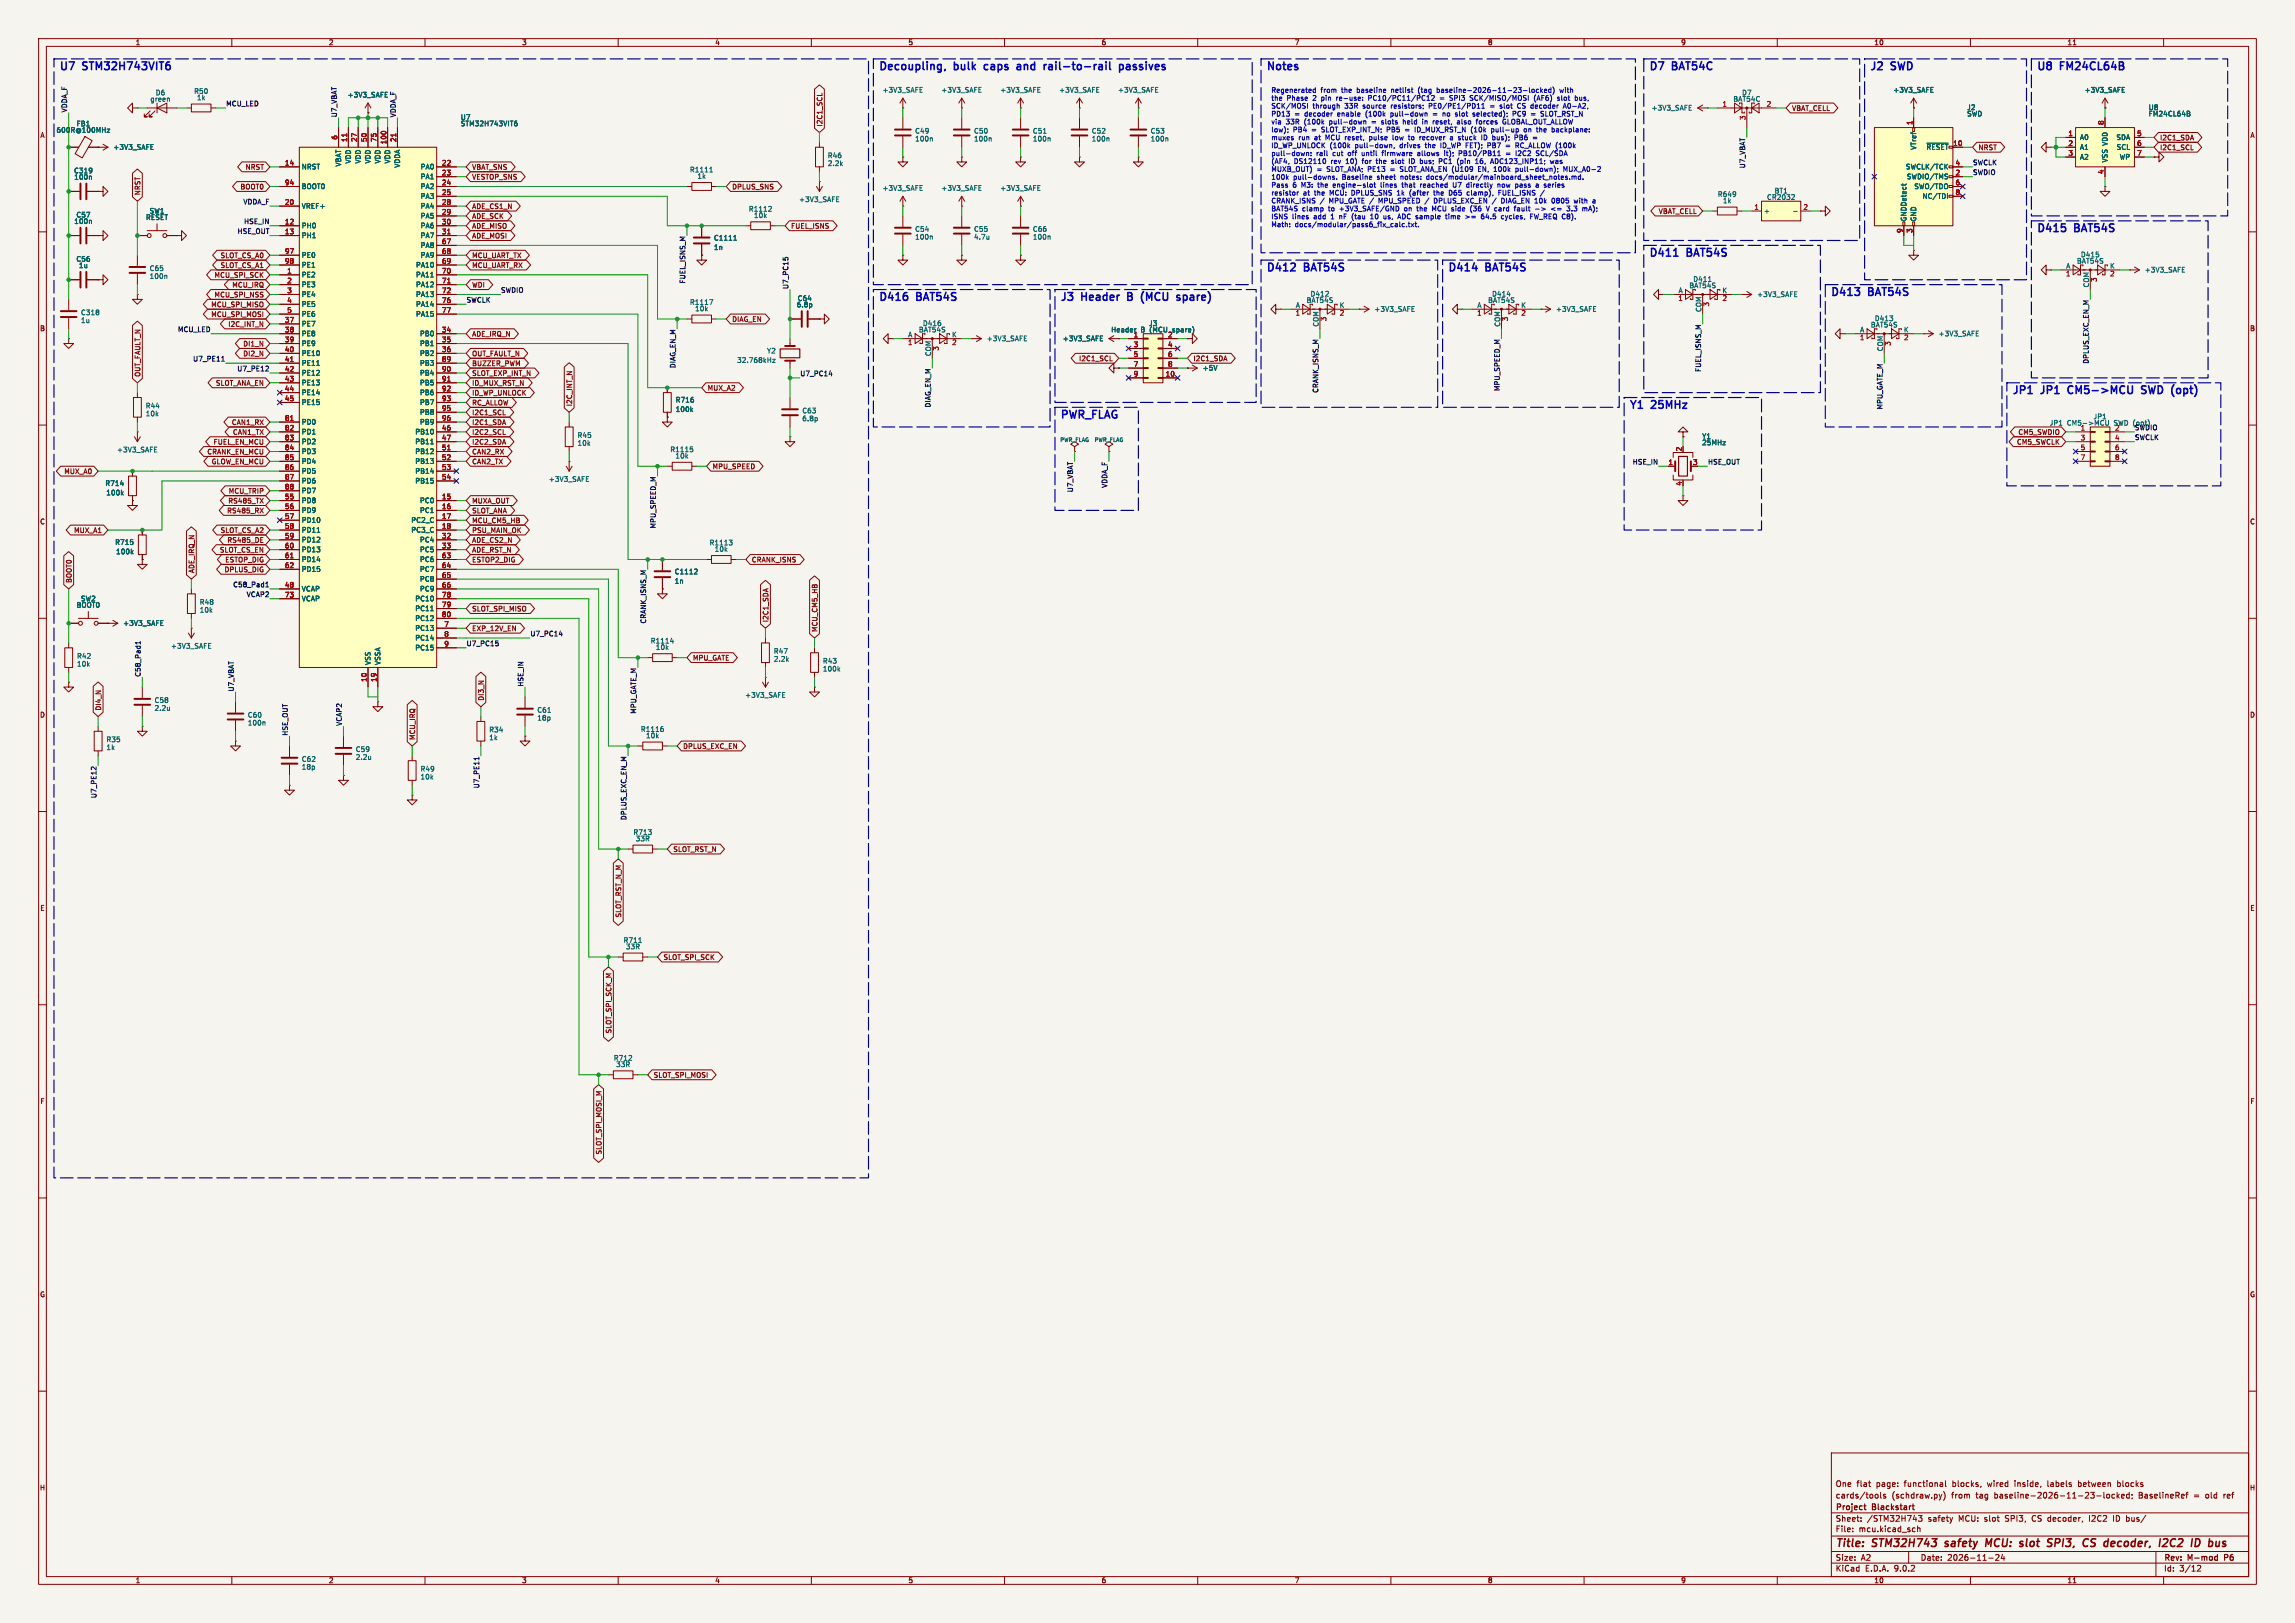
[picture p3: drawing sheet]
<svg xmlns="http://www.w3.org/2000/svg" width="594mm" height="420mm" viewBox="0 0 594 420" stroke-linecap="round" stroke-linejoin="round" font-family="sans-serif">
<defs><g id="words">
<g font-size="2.8" fill="#0000c2">
<text x="15.2" y="18.3">U7</text>
<text x="21.6" y="18.3">STM32H743VIT6</text>
<text x="227.3" y="18.3">Decoupling,</text>
<text x="247.1" y="18.3">bulk</text>
<text x="255.7" y="18.3">caps</text>
<text x="265" y="18.3">and</text>
<text x="272.7" y="18.3">rail-to-rail</text>
<text x="293" y="18.3">passives</text>
<text x="327.7" y="18.3">Notes</text>
<text x="426.7" y="18.3">D7</text>
<text x="432.9" y="18.3">BAT54C</text>
<text x="483.9" y="18.3">J2</text>
<text x="489.6" y="18.3">SWD</text>
<text x="527" y="18.3">U8</text>
<text x="533.4" y="18.3">FM24CL64B</text>
<text x="527" y="60.2">D415</text>
<text x="537.1" y="60.2">BAT54S</text>
<text x="327.7" y="70.4">D412</text>
<text x="337.7" y="70.4">BAT54S</text>
<text x="374.6" y="70.4">D414</text>
<text x="384.7" y="70.4">BAT54S</text>
<text x="426.7" y="66.6">D411</text>
<text x="436.8" y="66.6">BAT54S</text>
<text x="227.3" y="78">D416</text>
<text x="237.4" y="78">BAT54S</text>
<text x="274.3" y="78">J3</text>
<text x="280.1" y="78">Header</text>
<text x="292.8" y="78">B</text>
<text x="297.1" y="78">(MCU</text>
<text x="307.1" y="78">spare)</text>
<text x="473.7" y="76.7">D413</text>
<text x="483.7" y="76.7">BAT54S</text>
<text x="421.6" y="105.9">Y1</text>
<text x="427.6" y="105.9">25MHz</text>
<text x="520.7" y="102.1">JP1</text>
<text x="528.5" y="102.1">JP1</text>
<text x="536.2" y="102.1">CM5-&gt;MCU</text>
<text x="556.1" y="102.1">SWD</text>
<text x="564.6" y="102.1">(opt)</text>
<text x="274.3" y="108.5">PWR_FLAG</text>
</g>
<g font-size="2.8" fill="#840000">
<text x="475" y="400.9">Title:</text>
<text x="484.7" y="400.9">STM32H743</text>
<text x="504.3" y="400.9">safety</text>
<text x="515.6" y="400.9">MCU:</text>
<text x="525.3" y="400.9">slot</text>
<text x="533.2" y="400.9">SPI3,</text>
<text x="543.2" y="400.9">CS</text>
<text x="549.5" y="400.9">decoder,</text>
<text x="564.5" y="400.9">I2C2</text>
<text x="573.6" y="400.9">ID</text>
</g>
<g font-size="2.1" fill="#840000">
<text x="475" y="388">cards/tools</text>
<text x="475" y="385">One</text>
<text x="480.5" y="385">flat</text>
<text x="485.7" y="385">page:</text>
<text x="489.6" y="388">(schdraw.py)</text>
<text x="493" y="385">functional</text>
<text x="505.2" y="388">from</text>
<text x="505.6" y="385">blocks,</text>
<text x="511.6" y="388">tag</text>
<text x="514.9" y="385">wired</text>
<text x="516.5" y="388">baseline-2026-11-23-locked;</text>
<text x="522" y="385">inside,</text>
<text x="530.7" y="385">labels</text>
<text x="538.8" y="385">between</text>
<text x="549.1" y="385">blocks</text>
<text x="554" y="388">BaselineRef</text>
<text x="568.4" y="388">=</text>
<text x="571.6" y="388">old</text>
<text x="576.4" y="388">ref</text>
<text x="475" y="394">Sheet:</text>
<text x="475" y="391.2">Project</text>
<text x="483.2" y="394">/STM32H743</text>
<text x="484.7" y="391.2">Blackstart</text>
<text x="499.1" y="394">safety</text>
<text x="507.1" y="394">MCU:</text>
<text x="513.9" y="394">slot</text>
<text x="519.4" y="394">SPI3,</text>
<text x="526.5" y="394">CS decoder,</text>
<text x="541.6" y="394">I2C2</text>
<text x="548" y="394">ID bus/</text>
<text x="475" y="396.7">File:</text>
<text x="481.1" y="396.7">mcu.kicad_sch</text>
<text x="475" y="406.9">KiCad</text>
<text x="475" y="404.1">Size:</text>
<text x="481.7" y="404.1">A2</text>
<text x="482.7" y="406.9">E.D.A.</text>
<text x="490.3" y="406.9">9.0.2</text>
<text x="497" y="404.1">Date:</text>
<text x="504" y="404.1">2026-11-24</text>
<text x="560" y="404.3">Rev:</text>
<text x="560" y="406.9">Id:</text>
<text x="564.1" y="406.9">3/12</text>
<text x="566.4" y="404.3">M-mod</text>
<text x="576.4" y="404.3">P6</text>
</g>
<g font-size="1.8" fill="#840000">
<text x="35" y="11.9">1</text>
<text x="85" y="11.9">2</text>
<text x="135" y="11.9">3</text>
<text x="185" y="11.9">4</text>
<text x="235" y="11.9">5</text>
<text x="285" y="11.9">6</text>
<text x="335" y="11.9">7</text>
<text x="385" y="11.9">8</text>
<text x="435" y="11.9">9</text>
<text x="485" y="11.9">10</text>
<text x="535" y="11.9">11</text>
<text x="463.7" y="28.9">VBAT_CELL</text>
<text x="10.3" y="35.9">A</text>
<text x="213" y="32.9" transform="rotate(-90 213 32.9)">I2C1_SCL</text>
<text x="582.3" y="35.9">A</text>
<text x="512" y="39.1">NRST</text>
<text x="559" y="39.1">I2C1_SCL</text>
<text x="559" y="36.5">I2C1_SDA</text>
<text x="63.4" y="44.1">NRST</text>
<text x="122.1" y="46.7">VESTOP_SNS</text>
<text x="122.1" y="44.1">VBAT_SNS</text>
<text x="36.5" y="50.6" transform="rotate(-90 36.5 50.6)">NRST</text>
<text x="62.1" y="49.2">BOOT0</text>
<text x="189.4" y="49.2">DPLUS_SNS</text>
<text x="122.1" y="59.4">ADE_MISO</text>
<text x="122.1" y="56.8">ADE_SCK</text>
<text x="122.1" y="54.3">ADE_CS1_N</text>
<text x="204.6" y="59.4">FUEL_ISNS</text>
<text x="429.2" y="55.6">VBAT_CELL</text>
<text x="122.1" y="61.9">ADE_MOSI</text>
<text x="57" y="69.5">SLOT_CS_A1</text>
<text x="57" y="67">SLOT_CS_A0</text>
<text x="122.1" y="67">MCU_UART_TX</text>
<text x="122.1" y="69.5">MCU_UART_RX</text>
<text x="55.4" y="77.2">MCU_SPI_NSS</text>
<text x="55.4" y="72.1">MCU_SPI_SCK</text>
<text x="60" y="74.6">MCU_IRQ</text>
<text x="122.1" y="74.6">WDI</text>
<text x="54.6" y="82.2">MCU_SPI_MOSI</text>
<text x="54.6" y="79.7">MCU_SPI_MISO</text>
<text x="189.4" y="83.5">DIAG_EN</text>
<text x="10.3" y="85.9">B</text>
<text x="59" y="84.8">I2C_INT_N</text>
<text x="62.8" y="89.9">DI1_N</text>
<text x="122.1" y="87.3">ADE_IRQ_N</text>
<text x="582.3" y="85.9">B</text>
<text x="62.8" y="92.4">DI2_N</text>
<text x="122.1" y="94.9">BUZZER_PWM</text>
<text x="122.1" y="92.4">OUT_FAULT_N</text>
<text x="279.2" y="93.7">I2C1_SCL</text>
<text x="308.8" y="93.7">I2C1_SDA</text>
<text x="36.5" y="97.6" transform="rotate(-90 36.5 97.6)">OUT_FAULT_N</text>
<text x="55.8" y="100">SLOT_ANA_EN</text>
<text x="122.1" y="97.5">SLOT_EXP_INT_N</text>
<text x="122.1" y="100">ID_MUX_RST_N</text>
<text x="183" y="101.3">MUX_A2</text>
<text x="122.1" y="102.6">ID_WP_UNLOCK</text>
<text x="122.1" y="105.1">RC_ALLOW</text>
<text x="122.1" y="107.6">I2C1_SCL</text>
<text x="148.3" y="105.3" transform="rotate(-90 148.3 105.3)">I2C_INT_N</text>
<text x="59.9" y="110.2">CAN1_RX</text>
<text x="60.2" y="112.7">CAN1_TX</text>
<text x="122.1" y="112.7">I2C2_SCL</text>
<text x="122.1" y="110.2">I2C1_SDA</text>
<text x="522.3" y="112.7">CM5_SWDIO</text>
<text x="53.5" y="117.8">CRANK_EN_MCU</text>
<text x="55.2" y="115.3">FUEL_EN_MCU</text>
<text x="122.1" y="115.3">I2C2_SDA</text>
<text x="122.1" y="117.8">CAN2_RX</text>
<text x="521.9" y="115.3">CM5_SWCLK</text>
<text x="16.5" y="122.9">MUX_A0</text>
<text x="54.7" y="120.3">GLOW_EN_MCU</text>
<text x="122.1" y="120.3">CAN2_TX</text>
<text x="184.3" y="121.6">MPU_SPEED</text>
<text x="59" y="130.5">RS485_TX</text>
<text x="59.1" y="128">MCU_TRIP</text>
<text x="122.1" y="130.5">MUXA_OUT</text>
<text x="10.3" y="135.9">C</text>
<text x="58.7" y="133">RS485_RX</text>
<text x="122.1" y="135.6">MCU_CM5_HB</text>
<text x="122.1" y="133">SLOT_ANA</text>
<text x="582.3" y="135.9">C</text>
<text x="19.1" y="138.1">MUX_A1</text>
<text x="56.8" y="143.2">SLOT_CS_EN</text>
<text x="57" y="138.1">SLOT_CS_A2</text>
<text x="58.7" y="140.7">RS485_DE</text>
<text x="122.1" y="138.1">PSU_MAIN_OK</text>
<text x="122.1" y="140.7">ADE_CS2_N</text>
<text x="122.1" y="143.2">ADE_RST_N</text>
<text x="50.5" y="148.4" transform="rotate(-90 50.5 148.4)">ADE_IRQ_N</text>
<text x="58" y="148.3">DPLUS_DIG</text>
<text x="58.2" y="145.7">ESTOP_DIG</text>
<text x="122.1" y="145.7">ESTOP2_DIG</text>
<text x="194.5" y="145.7">CRANK_ISNS</text>
<text x="18.7" y="151" transform="rotate(-90 18.7 151)">BOOT0</text>
<text x="122.1" y="158.4">SLOT_SPI_MISO</text>
<text x="199.1" y="161.1" transform="rotate(-90 199.1 161.1)">I2C1_SDA</text>
<text x="122.1" y="163.5">EXP_12V_EN</text>
<text x="211.8" y="163.7" transform="rotate(-90 211.8 163.7)">MCU_CM5_HB</text>
<text x="179.2" y="171.1">MPU_GATE</text>
<text x="10.3" y="185.9">D</text>
<text x="26.4" y="184" transform="rotate(-90 26.4 184)">DI4_N</text>
<text x="125.4" y="181.5" transform="rotate(-90 125.4 181.5)">DI3_N</text>
<text x="582.3" y="185.9">D</text>
<text x="107.6" y="191.6" transform="rotate(-90 107.6 191.6)">MCU_IRQ</text>
<text x="176.7" y="194">DPLUS_EXC_EN</text>
<text x="174.1" y="220.7">SLOT_RST_N</text>
<text x="10.3" y="235.9">E</text>
<text x="161" y="237.5" transform="rotate(-90 161 237.5)">SLOT_RST_N_M</text>
<text x="582.3" y="235.9">E</text>
<text x="171.6" y="248.6">SLOT_SPI_SCK</text>
<text x="158.4" y="267.5" transform="rotate(-90 158.4 267.5)">SLOT_SPI_SCK_M</text>
<text x="169.1" y="279.1">SLOT_SPI_MOSI</text>
<text x="10.3" y="285.9">F</text>
<text x="582.3" y="285.9">F</text>
<text x="155.9" y="298.9" transform="rotate(-90 155.9 298.9)">SLOT_SPI_MOSI_M</text>
<text x="10.3" y="335.9">G</text>
<text x="582.3" y="335.9">G</text>
<text x="10.2" y="385.9">H</text>
<text x="582.2" y="385.9">H</text>
<text x="35" y="409.9">1</text>
<text x="85" y="409.9">2</text>
<text x="135" y="409.9">3</text>
<text x="185" y="409.9">4</text>
<text x="235" y="409.9">5</text>
<text x="285" y="409.9">6</text>
<text x="335" y="409.9">7</text>
<text x="385" y="409.9">8</text>
<text x="435" y="409.9">9</text>
<text x="485" y="409.9">10</text>
<text x="535" y="409.9">11</text>
</g>
<g font-size="1.8" fill="#0f0f0f">
<text x="17.4" y="29.2" transform="rotate(-90 17.4 29.2)">VDDA_F</text>
<text x="58.4" y="27.6">MCU_LED</text>
<text x="87.3" y="30.5" transform="rotate(-90 87.3 30.5)">U7_VBAT</text>
<text x="102.5" y="30.5" transform="rotate(-90 102.5 30.5)">VDDA_F</text>
<text x="451.8" y="43.7" transform="rotate(-90 451.8 43.7)">U7_VBAT</text>
<text x="510.5" y="42.8">SWCLK</text>
<text x="510.5" y="45.4">SWDIO</text>
<text x="62.9" y="53">VDDA_F</text>
<text x="63.1" y="58.1">HSE_IN</text>
<text x="61.4" y="60.6">HSE_OUT</text>
<text x="129.5" y="75.9">SWDIO</text>
<text x="177.5" y="73.5" transform="rotate(-90 177.5 73.5)">FUEL_ISNS_M</text>
<text x="204.1" y="74.9" transform="rotate(-90 204.1 74.9)">U7_PC15</text>
<text x="120.6" y="78.4">SWCLK</text>
<text x="45.9" y="86">MCU_LED</text>
<text x="49.9" y="93.6">U7_PE11</text>
<text x="174.9" y="95.4" transform="rotate(-90 174.9 95.4)">DIAG_EN_M</text>
<text x="540.7" y="94.2" transform="rotate(-90 540.7 94.2)">DPLUS_EXC_EN_M</text>
<text x="61.3" y="96.2">U7_PE12</text>
<text x="207" y="97.4">U7_PC14</text>
<text x="341.3" y="101.8" transform="rotate(-90 341.3 101.8)">CRANK_ISNS_M</text>
<text x="388.3" y="101.3" transform="rotate(-90 388.3 101.3)">MPU_SPEED_M</text>
<text x="440.3" y="96.4" transform="rotate(-90 440.3 96.4)">FUEL_ISNS_M</text>
<text x="241" y="105.6" transform="rotate(-90 241 105.6)">DIAG_EN_M</text>
<text x="487.3" y="106.1" transform="rotate(-90 487.3 106.1)">MPU_GATE_M</text>
<text x="552.4" y="111.4">SWDIO</text>
<text x="552.4" y="114">SWCLK</text>
<text x="422.5" y="120.3">HSE_IN</text>
<text x="442" y="120.3">HSE_OUT</text>
<text x="277.8" y="127.5" transform="rotate(-90 277.8 127.5)">U7_VBAT</text>
<text x="286.7" y="126.4" transform="rotate(-90 286.7 126.4)">VDDA_F</text>
<text x="169.8" y="136.9" transform="rotate(-90 169.8 136.9)">MPU_SPEED_M</text>
<text x="60.2" y="152.1">C58_Pad1</text>
<text x="63.7" y="154.6">VCAP2</text>
<text x="167.3" y="161.5" transform="rotate(-90 167.3 161.5)">CRANK_ISNS_M</text>
<text x="120.6" y="167.3">U7_PC15</text>
<text x="137.2" y="164.8">U7_PC14</text>
<text x="36.5" y="175.3" transform="rotate(-90 36.5 175.3)">C58_Pad1</text>
<text x="60.6" y="179.1" transform="rotate(-90 60.6 179.1)">U7_VBAT</text>
<text x="135.5" y="177.8" transform="rotate(-90 135.5 177.8)">HSE_IN</text>
<text x="164.8" y="184.8" transform="rotate(-90 164.8 184.8)">MPU_GATE_M</text>
<text x="74.6" y="190.5" transform="rotate(-90 74.6 190.5)">HSE_OUT</text>
<text x="88.6" y="188" transform="rotate(-90 88.6 188)">VCAP2</text>
<text x="25.1" y="206.7" transform="rotate(-90 25.1 206.7)">U7_PE12</text>
<text x="124.1" y="204.1" transform="rotate(-90 124.1 204.1)">U7_PE11</text>
<text x="162.2" y="212.4" transform="rotate(-90 162.2 212.4)">DPLUS_EXC_EN_M</text>
</g>
<g font-size="1.8" fill="#006464">
<text x="38.8" y="26.5">green</text>
<text x="40.2" y="24.9">D6</text>
<text x="50.1" y="24.5">R50</text>
<text x="50.8" y="26.1">1k</text>
<text x="89.9" y="25.4">+3V3_SAFE</text>
<text x="228.3" y="24.2">+3V3_SAFE</text>
<text x="243.5" y="24.2">+3V3_SAFE</text>
<text x="258.8" y="24.2">+3V3_SAFE</text>
<text x="274" y="24.2">+3V3_SAFE</text>
<text x="289.2" y="24.2">+3V3_SAFE</text>
<text x="427.4" y="28.8">+3V3_SAFE</text>
<text x="448.5" y="26.5">BAT54C</text>
<text x="450.8" y="24.9">D7</text>
<text x="489.9" y="24.2">+3V3_SAFE</text>
<text x="509" y="28.7">J2</text>
<text x="539.4" y="24.2">+3V3_SAFE</text>
<text x="556" y="28.7">U8</text>
<text x="14.5" y="34.5">600R@100MHz</text>
<text x="19.7" y="32.9">FB1</text>
<text x="119.1" y="31.2">U7</text>
<text x="119.1" y="32.9">STM32H743VIT6</text>
<text x="236.7" y="34.8">C49</text>
<text x="252" y="34.8">C50</text>
<text x="267.2" y="34.8">C51</text>
<text x="282.5" y="34.8">C52</text>
<text x="297.7" y="34.8">C53</text>
<text x="509" y="30.3">SWD</text>
<text x="556" y="30.3">FM24CL64B</text>
<text x="29.2" y="39">+3V3_SAFE</text>
<text x="214.1" y="41.1">R46</text>
<text x="236.7" y="36.8">100n</text>
<text x="252" y="36.8">100n</text>
<text x="267.2" y="36.8">100n</text>
<text x="282.5" y="36.8">100n</text>
<text x="297.7" y="36.8">100n</text>
<text x="496.2" y="38.9" transform="rotate(-90 496.2 38.9)">VTref</text>
<text x="498.5" y="39">~{RESET}</text>
<text x="538.2" y="36.4">A0</text>
<text x="538.2" y="39">A1</text>
<text x="538.2" y="41.5">A2</text>
<text x="547.7" y="36.4">SDA</text>
<text x="547.7" y="39">SCL</text>
<text x="548.5" y="41.5">WP</text>
<text x="19" y="45.1">C319</text>
<text x="19.1" y="46.7">100n</text>
<text x="78" y="44">NRST</text>
<text x="88.5" y="43.2" transform="rotate(-90 88.5 43.2)">VBAT</text>
<text x="91" y="42.4" transform="rotate(-90 91 42.4)">VDD</text>
<text x="93.6" y="42.4" transform="rotate(-90 93.6 42.4)">VDD</text>
<text x="96.1" y="42.4" transform="rotate(-90 96.1 42.4)">VDD</text>
<text x="98.7" y="42.4" transform="rotate(-90 98.7 42.4)">VDD</text>
<text x="101.2" y="42.4" transform="rotate(-90 101.2 42.4)">VDD</text>
<text x="103.7" y="43.5" transform="rotate(-90 103.7 43.5)">VDDA</text>
<text x="108.8" y="44">PA0</text>
<text x="108.8" y="46.6">PA1</text>
<text x="178.5" y="44.8">R1111</text>
<text x="180.4" y="46.5">1k</text>
<text x="214.1" y="43.2">2.2k</text>
<text x="493.2" y="44">SWCLK/TCK</text>
<text x="493.4" y="46.6">SWDIO/TMS</text>
<text x="545.7" y="42.2" transform="rotate(-90 545.7 42.2)">VSS VDD</text>
<text x="78" y="49.1">BOOT0</text>
<text x="108.8" y="49.1">PA2</text>
<text x="108.8" y="51.7">PA3</text>
<text x="206.7" y="52.5">+3V3_SAFE</text>
<text x="228.3" y="49.6">+3V3_SAFE</text>
<text x="243.5" y="49.6">+3V3_SAFE</text>
<text x="258.8" y="49.6">+3V3_SAFE</text>
<text x="444.5" y="51.2">R649</text>
<text x="445.8" y="52.8">1k</text>
<text x="457.2" y="51.9">CR2032</text>
<text x="459.2" y="50.3">BT1</text>
<text x="495.4" y="49.1">SWO/TDO</text>
<text x="497.5" y="51.7">NC/TDI</text>
<text x="19.1" y="58.1">100n</text>
<text x="19.6" y="56.5">C57</text>
<text x="37.7" y="57.1">RESET</text>
<text x="38.6" y="55.5">SW1</text>
<text x="78" y="54.2">VREF+</text>
<text x="78" y="59.3">PH0</text>
<text x="108.8" y="54.2">PA4</text>
<text x="108.8" y="56.7">PA5</text>
<text x="108.8" y="59.3">PA6</text>
<text x="193.7" y="55">R1112</text>
<text x="195" y="56.6">10k</text>
<text x="456.4" y="55.5">+</text>
<text x="493.6" y="57.4" transform="rotate(-90 493.6 57.4)">GNDDetect</text>
<text x="496.2" y="57.4" transform="rotate(-90 496.2 57.4)">GND</text>
<text x="78" y="61.8">PH1</text>
<text x="108.8" y="61.8">PA7</text>
<text x="108.8" y="64.4">PA8</text>
<text x="184.7" y="64.9">1n</text>
<text x="184.7" y="62.5">C1111</text>
<text x="236.7" y="62.2">100n</text>
<text x="236.7" y="60.2">C54</text>
<text x="252" y="60.2">C55</text>
<text x="252" y="62.2">4.7u</text>
<text x="267.2" y="62.2">100n</text>
<text x="267.2" y="60.2">C66</text>
<text x="19.6" y="67.9">C56</text>
<text x="20.3" y="69.6">1u</text>
<text x="38.6" y="70.3">C65</text>
<text x="78" y="66.9">PE0</text>
<text x="78" y="69.4">PE1</text>
<text x="78" y="72">PE2</text>
<text x="107.5" y="69.4">PA10</text>
<text x="107.5" y="72">PA11</text>
<text x="108.8" y="66.9">PA9</text>
<text x="534.7" y="69.6">A</text>
<text x="537.4" y="68.4">BAT54S</text>
<text x="538.5" y="66.8">D415</text>
<text x="546" y="69.6">K</text>
<text x="555" y="70.7">+3V3_SAFE</text>
<text x="38.6" y="72.4">100n</text>
<text x="78" y="74.5">PE3</text>
<text x="78" y="77.1">PE4</text>
<text x="107.5" y="74.5">PA12</text>
<text x="107.5" y="77.1">PA13</text>
<text x="339.1" y="76.9">D412</text>
<text x="386.1" y="76.9">D414</text>
<text x="434.3" y="75.9">A</text>
<text x="437.1" y="74.8">BAT54S</text>
<text x="438.1" y="73.1">D411</text>
<text x="445.7" y="75.9">K</text>
<text x="454.7" y="77.1">+3V3_SAFE</text>
<text x="540.8" y="74.5" transform="rotate(-90 540.8 74.5)">COM</text>
<text x="20.8" y="81.8">C318</text>
<text x="20.8" y="83.8">1u</text>
<text x="78" y="79.6">PE5</text>
<text x="78" y="82.1">PE6</text>
<text x="107.5" y="79.6">PA14</text>
<text x="107.5" y="82.1">PA15</text>
<text x="178.5" y="79.1">R1117</text>
<text x="179.8" y="80.7">10k</text>
<text x="206.1" y="79.7">6.8p</text>
<text x="206.3" y="78.1">C64</text>
<text x="335.3" y="79.8">A</text>
<text x="338.1" y="78.6">BAT54S</text>
<text x="346.6" y="79.8">K</text>
<text x="355.6" y="80.9">+3V3_SAFE</text>
<text x="382.3" y="79.8">A</text>
<text x="385" y="78.6">BAT54S</text>
<text x="393.6" y="79.8">K</text>
<text x="402.6" y="80.9">+3V3_SAFE</text>
<text x="440.4" y="80.9" transform="rotate(-90 440.4 80.9)">COM</text>
<text x="485.1" y="83.3">D413</text>
<text x="78" y="84.7">PE7</text>
<text x="78" y="87.2">PE8</text>
<text x="78" y="89.8">PE9</text>
<text x="108.6" y="87.2">PB0</text>
<text x="108.6" y="89.8">PB1</text>
<text x="234.9" y="87.4">A</text>
<text x="237.7" y="86.2">BAT54S</text>
<text x="238.7" y="84.6">D416</text>
<text x="246.3" y="87.4">K</text>
<text x="255.3" y="88.5">+3V3_SAFE</text>
<text x="275" y="88.5">+3V3_SAFE</text>
<text x="287.5" y="86.2">Header</text>
<text x="295.3" y="86.2">B</text>
<text x="297.3" y="84.6">J3</text>
<text x="297.7" y="86.2">(MCU</text>
<text x="303.8" y="86.2">spare)</text>
<text x="341.4" y="84.7" transform="rotate(-90 341.4 84.7)">COM</text>
<text x="388.4" y="84.7" transform="rotate(-90 388.4 84.7)">COM</text>
<text x="481.3" y="86.1">A</text>
<text x="484.1" y="84.9">BAT54S</text>
<text x="492.7" y="86.1">K</text>
<text x="501.7" y="87.2">+3V3_SAFE</text>
<text x="78" y="92.3">PE10</text>
<text x="78" y="94.8">PE11</text>
<text x="108.6" y="92.3">PB2</text>
<text x="108.6" y="94.8">PB3</text>
<text x="190.7" y="94.1">32.768kHz</text>
<text x="198.4" y="91.7">Y2</text>
<text x="241" y="92.3" transform="rotate(-90 241 92.3)">COM</text>
<text x="487.4" y="91" transform="rotate(-90 487.4 91)">COM</text>
<text x="78" y="97.4">PE12</text>
<text x="78" y="99.9">PE13</text>
<text x="108.6" y="97.4">PB4</text>
<text x="108.6" y="99.9">PB5</text>
<text x="311.2" y="96.1">+5V</text>
<text x="37.6" y="107.9">10k</text>
<text x="37.6" y="105.9">R44</text>
<text x="78" y="102.5">PE14</text>
<text x="78" y="105">PE15</text>
<text x="108.6" y="102.5">PB6</text>
<text x="108.6" y="105">PB7</text>
<text x="108.6" y="107.5">PB8</text>
<text x="174.8" y="104.4">R716</text>
<text x="174.8" y="106.8">100k</text>
<text x="207.5" y="107.2">C63</text>
<text x="78" y="110.1">PD0</text>
<text x="78" y="112.6">PD1</text>
<text x="107.4" y="112.6">PB10</text>
<text x="108.6" y="110.1">PB9</text>
<text x="149.4" y="113.5">R45</text>
<text x="207.5" y="109.2">6.8p</text>
<text x="440.4" y="113.8">Y1</text>
<text x="530.4" y="110.3">JP1</text>
<text x="535" y="110.3">CM5-&gt;MCU</text>
<text x="538.4" y="111.5">1</text>
<text x="541.7" y="108.7">JP1</text>
<text x="547.3" y="111.5">2</text>
<text x="547.3" y="110.3">SWD (opt)</text>
<text x="30.2" y="117.3">+3V3_SAFE</text>
<text x="78" y="115.2">PD2</text>
<text x="78" y="117.7">PD3</text>
<text x="107.4" y="115.2">PB11</text>
<text x="107.4" y="117.7">PB12</text>
<text x="149.4" y="115.5">10k</text>
<text x="173.4" y="117.2">R1115</text>
<text x="174.7" y="118.8">10k</text>
<text x="440.4" y="115.4">25MHz</text>
<text x="27.1" y="126">R714</text>
<text x="78" y="120.2">PD4</text>
<text x="78" y="122.8">PD5</text>
<text x="78" y="125.3">PD6</text>
<text x="107.4" y="120.2">PB13</text>
<text x="107.4" y="122.8">PB14</text>
<text x="107.4" y="125.3">PB15</text>
<text x="141.9" y="124.9">+3V3_SAFE</text>
<text x="27.4" y="128.4">100k</text>
<text x="78" y="127.9">PD7</text>
<text x="78" y="130.4">PD8</text>
<text x="108.6" y="130.4">PC0</text>
<text x="78" y="132.9">PD9</text>
<text x="78" y="135.5">PD10</text>
<text x="106.3" y="135.5">PC2_C</text>
<text x="108.6" y="132.9">PC1</text>
<text x="29.7" y="141.2">R715</text>
<text x="29.9" y="143.6">100k</text>
<text x="78" y="138">PD11</text>
<text x="78" y="140.6">PD12</text>
<text x="78" y="143.1">PD13</text>
<text x="106.3" y="138">PC3_C</text>
<text x="108.6" y="140.6">PC4</text>
<text x="108.6" y="143.1">PC5</text>
<text x="183.5" y="141.3">R1113</text>
<text x="184.9" y="143">10k</text>
<text x="78" y="145.6">PD14</text>
<text x="78" y="148.2">PD15</text>
<text x="108.6" y="145.6">PC6</text>
<text x="108.6" y="148.2">PC7</text>
<text x="174.5" y="148.8">C1112</text>
<text x="20.8" y="155.8">SW2</text>
<text x="78" y="153.3">VCAP</text>
<text x="78" y="155.8">VCAP</text>
<text x="107.4" y="155.8">PC10</text>
<text x="108.6" y="150.7">PC8</text>
<text x="108.6" y="153.3">PC9</text>
<text x="174.5" y="151.2">1n</text>
<text x="19.7" y="157.5">BOOT0</text>
<text x="51.6" y="158.7">10k</text>
<text x="51.6" y="156.7">R48</text>
<text x="107.4" y="158.3">PC11</text>
<text x="107.4" y="160.9">PC12</text>
<text x="31.8" y="162.2">+3V3_SAFE</text>
<text x="107.4" y="163.4">PC13</text>
<text x="107.4" y="166">PC14</text>
<text x="168.3" y="166.7">R1114</text>
<text x="19.8" y="172.7">10k</text>
<text x="19.8" y="170.7">R42</text>
<text x="44.1" y="168.1">+3V3_SAFE</text>
<text x="96.1" y="172.2" transform="rotate(-90 96.1 172.2)">VSS</text>
<text x="98.7" y="172.2" transform="rotate(-90 98.7 172.2)">VSSA</text>
<text x="107.4" y="168.5">PC15</text>
<text x="169.6" y="168.4">10k</text>
<text x="200.2" y="171.4">2.2k</text>
<text x="200.2" y="169.4">R47</text>
<text x="212.9" y="171.9">R43</text>
<text x="212.9" y="174">100k</text>
<text x="39.9" y="182.1">C58</text>
<text x="39.9" y="184.1">2.2u</text>
<text x="64" y="185.9">C60</text>
<text x="138.9" y="184.6">C61</text>
<text x="192.7" y="180.8">+3V3_SAFE</text>
<text x="64" y="187.9">100n</text>
<text x="126.5" y="189.7">R34</text>
<text x="126.5" y="191.7">1k</text>
<text x="138.9" y="186.7">18p</text>
<text x="165.8" y="189.6">R1116</text>
<text x="167.1" y="191.2">10k</text>
<text x="27.4" y="192.3">R35</text>
<text x="27.4" y="194.3">1k</text>
<text x="78" y="197.3">C62</text>
<text x="92" y="194.8">C59</text>
<text x="92" y="196.8">2.2u</text>
<text x="78" y="199.4">18p</text>
<text x="108.7" y="201.9">10k</text>
<text x="108.7" y="199.9">R49</text>
<text x="163.8" y="216.3">R713</text>
<text x="164.4" y="217.9">33R</text>
<text x="161.3" y="244.2">R711</text>
<text x="161.9" y="245.8">33R</text>
<text x="158.7" y="274.7">R712</text>
<text x="159.3" y="276.3">33R</text>
</g>
<g font-size="1.8" fill="#0000c2">
<text x="328.9" y="24.3">Regenerated</text>
<text x="328.9" y="26.4">the</text>
<text x="328.9" y="28.4">SCK/MOSI</text>
<text x="333.1" y="26.4">Phase</text>
<text x="339.8" y="28.4">through</text>
<text x="339.9" y="26.4">2</text>
<text x="341.8" y="24.3">from</text>
<text x="342.3" y="26.4">pin</text>
<text x="346.4" y="26.4">re-use:</text>
<text x="347.4" y="24.3">the</text>
<text x="348.2" y="28.4">33R</text>
<text x="351.5" y="24.3">baseline</text>
<text x="353.1" y="28.4">source</text>
<text x="354.9" y="26.4">PC10/PC11/PC12</text>
<text x="360.5" y="28.4">resistors;</text>
<text x="360.6" y="24.3">netlist</text>
<text x="367.7" y="24.3">(tag</text>
<text x="370.5" y="28.4">PE0/PE1/PD11</text>
<text x="372.8" y="24.3">baseline-2026-11-23-locked)</text>
<text x="376.3" y="26.4">SPI3</text>
<text x="381.8" y="26.4">SCK/MISO/MOSI</text>
<text x="389.3" y="28.4">slot</text>
<text x="394.1" y="28.4">CS decoder</text>
<text x="398.6" y="26.4">(AF6)</text>
<text x="404.8" y="26.4">slot</text>
<text x="404.9" y="24.3">with</text>
<text x="406.4" y="28.4">A0-A2,</text>
<text x="409.5" y="26.4">bus,</text>
<text x="328.9" y="30.5">PD13</text>
<text x="328.9" y="32.5">via</text>
<text x="328.9" y="34.6">low);</text>
<text x="332.8" y="32.5">33R</text>
<text x="334.7" y="34.6">PB4</text>
<text x="335.1" y="30.5">=</text>
<text x="337.7" y="32.5">(100k</text>
<text x="337.8" y="30.5">decoder</text>
<text x="339.6" y="34.6">=</text>
<text x="342.4" y="34.6">SLOT_EXP_INT_N;</text>
<text x="344.4" y="32.5">pull-down</text>
<text x="346.5" y="30.5">enable</text>
<text x="353.9" y="30.5">(100k</text>
<text x="355.5" y="32.5">=</text>
<text x="358.2" y="32.5">slots</text>
<text x="359.4" y="34.6">PB5</text>
<text x="360.6" y="30.5">pull-down</text>
<text x="364" y="32.5">held</text>
<text x="367.1" y="34.6">ID_MUX_RST_N</text>
<text x="369.2" y="32.5">in</text>
<text x="372.2" y="32.5">reset,</text>
<text x="374.5" y="30.5">no</text>
<text x="378" y="30.5">slot</text>
<text x="378.7" y="32.5">also</text>
<text x="381.8" y="34.6">(10k</text>
<text x="382.7" y="30.5">selected);</text>
<text x="383.8" y="32.5">forces</text>
<text x="387.3" y="34.6">pull-up</text>
<text x="390.9" y="32.5">GLOBAL_OUT_ALLOW</text>
<text x="393.3" y="30.5">PC9</text>
<text x="396" y="34.6">on</text>
<text x="398.2" y="30.5">=</text>
<text x="399.4" y="34.6">the</text>
<text x="400.9" y="30.5">SLOT_RST_N</text>
<text x="403.6" y="34.6">backplane:</text>
<text x="328.9" y="36.6">muxes</text>
<text x="328.9" y="38.6">ID_WP_UNLOCK</text>
<text x="328.9" y="40.7">pull-down:</text>
<text x="336.1" y="36.6">run</text>
<text x="340.3" y="36.6">at</text>
<text x="340.7" y="40.7">rail</text>
<text x="343.4" y="36.6">MCU reset,</text>
<text x="344.2" y="38.6">(100k</text>
<text x="345.1" y="40.7">cut</text>
<text x="349.2" y="40.7">off</text>
<text x="350.9" y="38.6">pull-down,</text>
<text x="353" y="40.7">until</text>
<text x="355.1" y="36.6">pulse</text>
<text x="358.4" y="40.7">firmware</text>
<text x="361.4" y="36.6">low</text>
<text x="362.6" y="38.6">drives</text>
<text x="365.7" y="36.6">to</text>
<text x="367.8" y="40.7">allows</text>
<text x="368.7" y="36.6">recover</text>
<text x="369.4" y="38.6">the</text>
<text x="373.5" y="38.6">ID_WP FET);</text>
<text x="374.9" y="40.7">it);</text>
<text x="376.8" y="36.6">a</text>
<text x="378.9" y="40.7">PB10/PB11</text>
<text x="379.2" y="36.6">stuck</text>
<text x="385.4" y="36.6">ID</text>
<text x="386.1" y="38.6">PB7</text>
<text x="388.4" y="36.6">bus);</text>
<text x="391.3" y="40.7">=</text>
<text x="393.8" y="38.6">RC_ALLOW (100k</text>
<text x="394" y="40.7">I2C2</text>
<text x="394.3" y="36.6">PB6</text>
<text x="399.5" y="40.7">SCL/SDA</text>
<text x="328.9" y="42.7">(AF4,</text>
<text x="328.9" y="44.8">MUXB_OUT)</text>
<text x="328.9" y="46.8">100k</text>
<text x="334.8" y="46.8">pull-downs.</text>
<text x="334.9" y="42.7">DS12110</text>
<text x="340.8" y="44.8">=</text>
<text x="343.5" y="44.8">SLOT_ANA; PE13</text>
<text x="344.6" y="42.7">rev</text>
<text x="347.5" y="46.8">Baseline</text>
<text x="348.6" y="42.7">10)</text>
<text x="353.1" y="42.7">for</text>
<text x="356.8" y="46.8">sheet</text>
<text x="356.9" y="42.7">the</text>
<text x="360.3" y="44.8">=</text>
<text x="361.1" y="42.7">slot</text>
<text x="363" y="46.8">notes:</text>
<text x="363.1" y="44.8">SLOT_ANA_EN (U109</text>
<text x="365.8" y="42.7">ID</text>
<text x="368.8" y="42.7">bus;</text>
<text x="369.9" y="46.8">docs/modular/mainboard_sheet_notes.md.</text>
<text x="373.9" y="42.7">PC1</text>
<text x="378.9" y="42.7">(pin</text>
<text x="383.7" y="44.8">EN,</text>
<text x="383.8" y="42.7">16,</text>
<text x="387.9" y="44.8">100k</text>
<text x="388" y="42.7">ADC123_INP11;</text>
<text x="393.8" y="44.8">pull-down);</text>
<text x="403.6" y="42.7">was</text>
<text x="406.4" y="44.8">MUX_A0-2</text>
<text x="328.9" y="48.9">Pass</text>
<text x="328.9" y="50.9">resistor</text>
<text x="328.9" y="53">CRANK_ISNS</text>
<text x="334.6" y="48.9">6</text>
<text x="337" y="48.9">M3:</text>
<text x="337.3" y="50.9">at</text>
<text x="340.3" y="50.9">the</text>
<text x="341.4" y="48.9">the</text>
<text x="341.7" y="53">/</text>
<text x="344.2" y="53">MPU_GATE /</text>
<text x="344.5" y="50.9">MCU:</text>
<text x="345.5" y="48.9">engine-slot</text>
<text x="350.3" y="50.9">DPLUS_SNS</text>
<text x="357.3" y="53">MPU_SPEED</text>
<text x="358.1" y="48.9">lines</text>
<text x="362.3" y="50.9">1k</text>
<text x="363.8" y="48.9">that</text>
<text x="365.7" y="50.9">(after</text>
<text x="368.7" y="48.9">reached</text>
<text x="372.1" y="53">DPLUS_EXC_EN</text>
<text x="372.2" y="50.9">the</text>
<text x="376.3" y="50.9">D65</text>
<text x="377.4" y="48.9">U7</text>
<text x="381.1" y="48.9">directly</text>
<text x="381.2" y="50.9">clamp),</text>
<text x="389.3" y="48.9">now</text>
<text x="389.6" y="50.9">FUEL_ISNS</text>
<text x="389.9" y="53">DIAG_EN 10k</text>
<text x="394.1" y="48.9">pass</text>
<text x="399.6" y="48.9">a</text>
<text x="402" y="48.9">series</text>
<text x="403.4" y="53">0805</text>
<text x="409.4" y="53">with</text>
<text x="328.9" y="55">BAT54S</text>
<text x="328.9" y="57.1">ISNS</text>
<text x="328.9" y="59.1">Math:</text>
<text x="334.5" y="57.1">lines</text>
<text x="335.2" y="59.1">docs/modular/pass6_fix_calc.txt.</text>
<text x="337.1" y="55">clamp</text>
<text x="340.2" y="57.1">add</text>
<text x="344" y="55">to</text>
<text x="344.8" y="57.1">1</text>
<text x="347" y="55">+3V3_SAFE/GND</text>
<text x="347.2" y="57.1">nF</text>
<text x="350.6" y="57.1">(tau</text>
<text x="355.6" y="57.1">10</text>
<text x="359.2" y="57.1">us,</text>
<text x="363.2" y="57.1">ADC sample</text>
<text x="364" y="55">on</text>
<text x="367.4" y="55">the</text>
<text x="371.6" y="55">MCU side</text>
<text x="375.9" y="57.1">time</text>
<text x="381.2" y="57.1">&gt;=</text>
<text x="381.8" y="55">(36</text>
<text x="385.5" y="57.1">64.5</text>
<text x="386.3" y="55">V card</text>
<text x="390.9" y="57.1">cycles,</text>
<text x="393.9" y="55">fault</text>
<text x="398.6" y="57.1">FW_REQ C8).</text>
<text x="399.5" y="55">-&gt;</text>
<text x="403.8" y="55">&lt;=</text>
<text x="408.1" y="55">3.3</text>
<text x="412.3" y="55">mA);</text>
</g>
<g font-size="1.8" fill="#a90000">
<text x="445.7" y="27.7">1</text>
<text x="457.1" y="27.7">2</text>
<text x="451.9" y="31.2" transform="rotate(-90 451.9 31.2)">3</text>
<text x="495" y="32.5" transform="rotate(-90 495 32.5)">1</text>
<text x="535.2" y="35.3">1</text>
<text x="544.6" y="32.5" transform="rotate(-90 544.6 32.5)">8</text>
<text x="553" y="35.3">5</text>
<text x="87.4" y="36.3" transform="rotate(-90 87.4 36.3)">6</text>
<text x="89.9" y="36.9" transform="rotate(-90 89.9 36.9)">11</text>
<text x="92.5" y="36.9" transform="rotate(-90 92.5 36.9)">27</text>
<text x="95" y="36.9" transform="rotate(-90 95 36.9)">50</text>
<text x="97.5" y="36.9" transform="rotate(-90 97.5 36.9)">75</text>
<text x="100.1" y="37.5" transform="rotate(-90 100.1 37.5)">100</text>
<text x="102.6" y="36.9" transform="rotate(-90 102.6 36.9)">21</text>
<text x="505.4" y="37.8">10</text>
<text x="535.2" y="37.8">2</text>
<text x="535.2" y="40.4">3</text>
<text x="553" y="37.8">6</text>
<text x="553" y="40.4">7</text>
<text x="73.6" y="42.9">14</text>
<text x="114.3" y="42.9">22</text>
<text x="114.3" y="45.5">23</text>
<text x="506" y="42.9">4</text>
<text x="506" y="45.5">2</text>
<text x="544.6" y="45.2" transform="rotate(-90 544.6 45.2)">4</text>
<text x="73.6" y="48">94</text>
<text x="73.6" y="53.1">20</text>
<text x="114.3" y="48">24</text>
<text x="114.3" y="50.5">25</text>
<text x="114.3" y="53.1">28</text>
<text x="506" y="48">6</text>
<text x="506" y="50.5">8</text>
<text x="73.6" y="58.2">12</text>
<text x="114.3" y="55.6">29</text>
<text x="114.3" y="58.2">30</text>
<text x="454" y="54.4">1</text>
<text x="466.7" y="54.4">2</text>
<text x="73.6" y="60.7">13</text>
<text x="73.6" y="65.8">97</text>
<text x="114.3" y="60.7">31</text>
<text x="114.3" y="63.2">67</text>
<text x="114.3" y="65.8">68</text>
<text x="492.5" y="60.4" transform="rotate(-90 492.5 60.4)">9</text>
<text x="495" y="60.4" transform="rotate(-90 495 60.4)">3</text>
<text x="73.6" y="68.3">98</text>
<text x="74.2" y="70.9">1</text>
<text x="114.3" y="68.3">69</text>
<text x="114.3" y="70.9">70</text>
<text x="534.6" y="71.8">1</text>
<text x="546" y="71.8">2</text>
<text x="74.2" y="73.4">2</text>
<text x="74.2" y="75.9">3</text>
<text x="114.3" y="73.4">71</text>
<text x="114.3" y="75.9">72</text>
<text x="543" y="73.1" transform="rotate(-90 543 73.1)">3</text>
<text x="73.6" y="83.6">37</text>
<text x="74.2" y="78.5">4</text>
<text x="74.2" y="81">5</text>
<text x="114.3" y="78.5">76</text>
<text x="114.3" y="81">77</text>
<text x="335.2" y="82">1</text>
<text x="343.6" y="83.3" transform="rotate(-90 343.6 83.3)">3</text>
<text x="346.6" y="82">2</text>
<text x="382.2" y="82">1</text>
<text x="390.6" y="83.3" transform="rotate(-90 390.6 83.3)">3</text>
<text x="393.6" y="82">2</text>
<text x="434.3" y="78.2">1</text>
<text x="442.7" y="79.4" transform="rotate(-90 442.7 79.4)">3</text>
<text x="445.7" y="78.2">2</text>
<text x="73.6" y="86.1">38</text>
<text x="73.6" y="88.6">39</text>
<text x="114.3" y="86.1">34</text>
<text x="114.3" y="88.6">35</text>
<text x="234.9" y="89.6">1</text>
<text x="246.3" y="89.6">2</text>
<text x="293.3" y="87.4">1</text>
<text x="293.3" y="89.9">3</text>
<text x="302.2" y="87.4">2</text>
<text x="302.2" y="89.9">4</text>
<text x="481.3" y="88.3">1</text>
<text x="489.7" y="89.6" transform="rotate(-90 489.7 89.6)">3</text>
<text x="492.7" y="88.3">2</text>
<text x="73.6" y="91.2">40</text>
<text x="73.6" y="93.7">41</text>
<text x="114.3" y="91.2">36</text>
<text x="114.3" y="93.7">89</text>
<text x="243.3" y="90.9" transform="rotate(-90 243.3 90.9)">3</text>
<text x="293.3" y="92.5">5</text>
<text x="293.3" y="95">7</text>
<text x="302.2" y="92.5">6</text>
<text x="302.2" y="95">8</text>
<text x="73.6" y="96.3">42</text>
<text x="73.6" y="98.8">43</text>
<text x="73.6" y="101.3">44</text>
<text x="114.3" y="96.3">90</text>
<text x="114.3" y="98.8">91</text>
<text x="114.3" y="101.3">92</text>
<text x="293.3" y="97.5">9</text>
<text x="301.6" y="97.5">10</text>
<text x="73.6" y="103.9">45</text>
<text x="114.3" y="103.9">93</text>
<text x="114.3" y="106.4">95</text>
<text x="73.6" y="109">81</text>
<text x="73.6" y="111.5">82</text>
<text x="114.3" y="109">96</text>
<text x="114.3" y="111.5">46</text>
<text x="73.6" y="114">83</text>
<text x="73.6" y="116.6">84</text>
<text x="73.6" y="119.1">85</text>
<text x="114.3" y="114">47</text>
<text x="114.3" y="116.6">51</text>
<text x="114.3" y="119.1">52</text>
<text x="435.4" y="116.9" transform="rotate(-90 435.4 116.9)">2</text>
<text x="538.4" y="114">3</text>
<text x="538.4" y="116.6">5</text>
<text x="538.4" y="119.1">7</text>
<text x="547.3" y="114">4</text>
<text x="547.3" y="116.6">6</text>
<text x="547.3" y="119.1">8</text>
<text x="73.6" y="121.7">86</text>
<text x="73.6" y="124.2">87</text>
<text x="114.3" y="121.7">53</text>
<text x="114.3" y="124.2">54</text>
<text x="431.7" y="120.4">1</text>
<text x="435.4" y="125.8" transform="rotate(-90 435.4 125.8)">4</text>
<text x="438.1" y="120.4">3</text>
<text x="73.6" y="126.7">88</text>
<text x="73.6" y="129.3">55</text>
<text x="73.6" y="131.8">56</text>
<text x="114.3" y="129.3">15</text>
<text x="114.3" y="131.8">16</text>
<text x="73.6" y="134.4">57</text>
<text x="73.6" y="136.9">58</text>
<text x="114.3" y="134.4">17</text>
<text x="114.3" y="136.9">18</text>
<text x="73.6" y="139.4">59</text>
<text x="73.6" y="142">60</text>
<text x="114.3" y="139.4">32</text>
<text x="114.3" y="142">33</text>
<text x="73.6" y="144.5">61</text>
<text x="73.6" y="147.1">62</text>
<text x="114.3" y="144.5">63</text>
<text x="114.3" y="147.1">64</text>
<text x="114.3" y="149.6">65</text>
<text x="73.6" y="152.1">48</text>
<text x="73.6" y="154.7">73</text>
<text x="114.3" y="152.1">66</text>
<text x="114.3" y="154.7">78</text>
<text x="114.3" y="157.2">79</text>
<text x="114.3" y="159.8">80</text>
<text x="114.9" y="162.3">7</text>
<text x="114.9" y="164.8">8</text>
<text x="114.9" y="167.4">9</text>
<text x="95" y="176.6" transform="rotate(-90 95 176.6)">10</text>
<text x="97.5" y="176.6" transform="rotate(-90 97.5 176.6)">19</text>
</g>
<g font-size="1.4" fill="#006464">
<text x="274.3" y="114.6">PWR_FLAG</text>
<text x="283.2" y="114.6">PWR_FLAG</text>
</g>
</g></defs>
<path d="M0 0h594v420h-594z" fill="#f5f4ef" stroke="#f5f4ef" stroke-width=".26"/>
<g fill="none" stroke="#840000" stroke-width=".26">
<path d="M10 10h574v400h-574zM12 12h570v396h-570zM60 10v2M110 10v2M160 10v2M210 10v2M260 10v2M310 10v2M360 10v2M410 10v2M460 10v2M510 10v2"/>
<path d="M536.6 11.6h.7M560 10v2M544.8 27.9h.1M544.8 25.4l-.7 1.3M544.8 25.4l.8 1.3M544.8 25.4v2.5M443.2 54.6h1.3M444.5 53.6h5.1v2h-5.1zM449.6 54.6h1.2M10 60h2M582 60h2M10 110h2"/>
<path d="M582 110h2M22.9 158.2v1.8M10 160h2M16.8 167.6h2v5.1h-2zM17.8 176.5v1.3h1.2l-1.2 1.3-1.3-1.3h1.3M17.8 176.5h.1M17.8 161.3h2.5M17.8 166.4v1.2M17.8 172.7v1.3M20.3 160h5.1M25.4 161.3h5.1M27.9 161.3h.1"/>
<path d="M29.2 160.5l1.3 .8M30.5 161.3l-1.3 .8M582 160h2M24.4 189.2h2v5.1h-2zM25.4 188v1.2M25.4 194.3v1.3M10 210h2M582 210h2M10 260h2M582 260h2M10 310h2M582 310h2"/>
<path d="M10 360h2M474 376h108v32h-108zM582 360h2M474 397.5h108M474 391.5h108M479.5 396.2v.2M479.5 395.4v.2M481.7 393.5v.2M481.7 392.7v.2M483.6 383.7h.6M483.9 384.6l.3 .1M485.6 386.7l.5 .3-.1 .5-.4 .2"/>
<path d="M486.7 386.2v1.3l.3 .2M488 386.7h-.3l-.2 .2v.2l.5 .1v.4h-.5M495.2 395.4h.5M495.7 396.3l-.5 .1M496.3 395.5l.6-.1 .1 1M496.3 394.9v1.5M496.5 392.2h1l-.5 .5 .4 .2v.6l-.2 .2-.7-.2M501.9 386.7l.3 1M502.2 387.7l-.1 .3M502.3 383.7l.5 .2v.8M502.6 386.7l-.4 1M502.8 384.6l-.5 .1"/>
<path d="M502.8 384l-.5 .1M503 386a1.72 1.72 0 0 1 0 2.2M503.5 383.2v1.3l.2 .2M505.4 392.7l-.4 1M512.7 384.6v.2M530 383.2l.1 1.4M538 384.6l.4 .1M538 383.2v1.5M538.4 383.7h-.4M540.8 392.2v1.5M542.7 387.1h1.1M544.5 386.2v1.3l.2 .2"/>
<path d="M545.4 386.7h.3l.3 .3v.4l-.3 .3-.5-.3zM547 392.2v1.5M547.3 386.7h-.4l-.3 .3 .1 .6h.6M548 386.2v1.5M548.1 384.6l.4 .1M548.1 383.2v1.5M548.1 387.1l.4 .6M548.5 383.7h-.4M548.5 386.7l-.5 .5M549.1 387.2l.7-.2-.1-.3h-.4l-.2 .2 .1 .7h.5M551.1 386.7h-.4l-.3 .3 .1 .6h.6M551.1 386.2v1.5"/>
<path d="M551.8 386.7v.2M551.9 387.6l-.2 .3M565.7 386.7h.6M566.3 386.2l-.3 .2M571 386.8v.7M575.6 386.7v1M575.9 386.7l-.3 .3M60 408v2M110 408v2M160 408v2M210 408v2M260 408v2"/>
<path d="M310 408v2M360 408v2M410 408v2M460 408v2M474 404.5h108M474 401.5h108M494 401.5v3M510 408v2M514.7 403.2h1.2M516.5 402.4l.6-.1 .3 .4-.9 1.1h.9M518.3 402.2l-.3 1.1h.9M518.7 402.8v1"/>
<path d="M536.6 409.6h.7M558 401.5v6.5M560 408v2M568.7 405.2l.6-.1 .3 .4-.9 1.1h.9"/>
<circle cx="20.8" cy="161.3" r=".51"/>
<circle cx="24.9" cy="161.3" r=".51"/>
</g>
<path d="M482.4 389.7h.6M482.7 390.6l.3 .1M494.9 389.7h.6M495.3 390.7h.2M573.8 402.8h.1M573.9 402.3v1.5M573.9 403.7l-.1 .1M575.8 403.1h.5M576.3 402.3h-.5v1.5" fill="none" stroke="#840000" stroke-width=".3"/>
<g fill="none" stroke="#840000" stroke-width=".4">
<path d="M503.6 399l-.1 .4M515.5 398.2l-.8 1.4-.5-1.4-.3 2M524.6 398.2l-.1 1.9M531.9 399.2h.8M532.8 398.2h-.7l-.3 2M542.4 398.3l-.7-.1-.3 .2-.1 .6 .8 .3 .2 .5-.5 .4-.7-.1M548.9 398.9l-.5 .1-.3 .2M561.9 399.9l.4 .3 .6-.2M563.1 398.4l-.5-.2-.7 .5M564.8 399.1l-1.3 1.1h1.3M571.8 399l.6-.1 .3 .3-.3 .9h-.8M571.9 398.2l-.3 2"/>
<path d="M503.4 400.1l.1 .1M548.1 400l.7 .2"/>
</g>
<path d="M549.3 23.2h.4M549.3 23.9h.6M549.3 22.6h.6M41.6 161.2h.4M41.6 161.9h.6M41.6 160.6h.6" fill="none" stroke="#006464" stroke-width=".26"/>
<path d="M537.2 33h15.2v10.2h-15.2z" fill="#ffffc2"/>
<g fill="none" stroke="#840000" stroke-width=".26">
<path d="M439.4 27.9l1.3 .8M439.4 27.9h2.6M440.7 27.2l-1.3 .7M442 27.9h.1M444.5 27.9h15.2M448.9 26.7l1.9 1.2-1.9 1.3zM450.8 26.7v2.5h.7v-.2M452.1 27.9v5.1M453.4 27.9l1.9-1.2v2.5zM453.4 26.7v2.5h-.6v-.2M529.6 38.1v-1.3l-1.3 1.3 1.3 1.3v-1.3h1.3M530.9 38.1h.1"/>
<path d="M534.7 35.6h2.5M534.7 38.1h2.5M537.2 33h15.2v10.2h-15.2zM544.8 30.5v2.5M552.4 35.6h2.6M552.4 38.1h2.6M471.2 54.6h1.2v-1.3l1.3 1.3-1.3 1.3v-1.3M471.2 54.6h.1M534.7 40.6h2.5M544.8 43.2v2.5M552.4 40.6h2.6"/>
</g>
<path d="M437.2 27.9h.4M437.2 28.5h.6M437.2 27.2h.6M566.1 28.8l.6 .1 .1 .2-.3 .3M566.1 29.4h.4M566.5 29.4l.3 .2v.3l-.7 .1" fill="none" stroke="#006464" stroke-width=".26"/>
<circle cx="452.1" cy="27.9" r=".25" fill="#840000" stroke="#840000" stroke-width=".26"/>
<path d="M455.9 52.1h10.2v5.1h-10.2z" fill="#ffffc2"/>
<g fill="none" stroke="#840000" stroke-width=".26">
<path d="M453.4 54.6h2.5M455.9 52.1h10.2v5.1h-10.2zM466.1 54.6h2.5M384.2 78.7l1.9 1.3-1.9 1.3zM386.1 78.7v2.6h-.7v-.3M390.5 78.7l1.9 1.3-1.9 1.3zM393.1 79v-.3h-.7v2.6h-.6v-.3M400 79.2l1.3 .8M429.3 76.2v-1.3l-1.3 1.3 1.3 1.3v-1.3h1.2M430.5 76.2h.1M433.1 76.2h15.2M436.2 74.9l1.9 1.3-1.9 1.3z"/>
<path d="M438.1 74.9v2.6h-.6v-.3M440.7 76.2v5.1M442.6 74.9l1.9 1.3-1.9 1.3zM445.1 75.2v-.3h-.6v2.6h-.6v-.3M450.8 76.2h.1M450.8 76.2h2.6M452.1 75.4l1.3 .8M453.4 76.2l-1.3 .8M377.2 80v-1.3l-1.3 1.3 1.3 1.3v-1.3h1.3M378.5 80h.1M381 80h15.2M388.6 80v5.1"/>
<path d="M398.8 80h.1M398.8 80h2.5M401.3 80l-1.3 .8M476.2 86.4v-1.3l-1.2 1.3 1.2 1.2v-1.2h1.3M477.5 86.4h.1M480.1 86.4h15.2M483.2 85.1l1.9 1.3-1.9 1.2zM485.1 85.1v2.5h-.6v-.2M487.7 86.4v5M489.6 85.1l1.9 1.3-1.9 1.2zM492.1 85.3v-.2h-.6v2.5h-.6v-.2M497.8 86.4h.1"/>
<path d="M497.8 86.4h2.6M499.1 85.6l1.3 .8M500.4 86.4l-1.3 .7M34.8 113l.8 1.3M35.6 111.8h.1M35.6 111.8v2.5M36.3 113l-.7 1.3M433.1 118.4v-1.3h5v1.3M435.6 111.8h1.3l-1.3-1.3-1.3 1.3h1.3v1.2M435.6 113h.1M33.3 123.2h2v5.1h-2zM34.3 129.5v1.3h1.3l-1.3 1.3-1.3-1.3h1.3"/>
<path d="M34.3 129.5h.1M34.3 121.9v1.3M34.3 128.3v1.2M431.8 120.7h1.8M433.1 122.9v1.3h5v-1.3M435.6 128.3v1.2h1.3l-1.3 1.3-1.3-1.3h1.3M435.6 128.3h.1M435.6 124.2v.3M167.6 170.2h1.3M168.9 169.2h5.1v2h-5.1zM174 170.2h1.3M61 181.6v2.8"/>
<path d="M61 186.4v2.8M74.9 193v2.8M74.9 197.9v2.8M88.9 190.5v2.8M88.9 195.3v2.8M105.7 196.9h2v5h-2zM106.7 195.6v1.3M123.4 186.7h2.1v5.1h-2.1zM124.5 185.4v1.3M124.5 191.8v1.2M135.9 190.5v1.3h1.3l-1.3 1.2-1.3-1.2h1.3M135.9 190.5h.1"/>
<path d="M165.1 193h1.3M166.4 192h5v2.1h-5zM171.4 193h1.3M74.9 203.2v1.3h1.3l-1.3 1.2-1.2-1.2h1.2M74.9 203.2h.1M88.9 200.7v1.2h1.3l-1.3 1.3-1.3-1.3h1.3M88.9 200.7h.1M106.7 201.9v1.3"/>
</g>
<g fill="none" stroke="#006464" stroke-width=".26">
<path d="M464.2 54.7h1M464.2 50.4l.3 .2-.1 .3-.7 .7h.8M390.1 76.2h.8M412.4 79.9h.5M412.4 79.3h.6M442.2 72.8h.7M464.5 76.1h.4M464.5 76.8h.6M464.5 75.5h.6M412.4 80.6h.6M511.5 86.3h.4M511.5 86.9h.6"/>
<path d="M511.5 85.7h.6M40 116.3h.4M40 117h.6M40 115.7h.6M31.2 125.3h.8M31.5 127.6l.4 .5M31.9 127.3l-.5 .4M173.5 166h.8M174.1 165.6v.8M68.4 186.8l.2 .2v.7M95.9 195.7v.8M95.9 196.4v.1"/>
<path d="M171.4 188h.2M171.5 188.5l.2 .3-.2 .5"/>
</g>
<path d="M433.6 119.4v2.5M437.6 119.4v2.5M58.9 184.7h4.1M58.9 186.2h4.1M72.9 196.1h4.1M72.9 197.6h4.1M86.9 193.5h4M86.9 195.1h4" fill="none" stroke="#840000" stroke-width=".51"/>
<g fill="#840000" stroke="#840000" stroke-width=".26">
<circle cx="487.7" cy="86.4" r=".25"/>
<circle cx="440.7" cy="76.2" r=".25"/>
<circle cx="388.6" cy="80" r=".25"/>
</g>
<path d="M434.5 118.1h2.3v5.1h-2.3z" fill="none" stroke="#840000" stroke-width=".3"/>
<path d="M485.1 33h20.4v25.4h-20.4z" fill="#ffffc2"/>
<g fill="none" stroke="#840000" stroke-width=".26">
<path d="M485.1 33h20.4v25.4h-20.4zM495 33h.6v1h-.6zM495.3 27.9h.1M495.3 25.4v2.5M495.3 30.5v2.5M495.3 25.4l-.8 1.3M495.3 25.4l.8 1.3M505.5 38.1h2.5M492.5 57.4h.5v1h-.5zM492.8 58.4v2.6M495 57.4h.6v1h-.6zM495.3 58.4v2.6"/>
<path d="M504.4 42.9h1.1v.5h-1.1zM504.4 45.5h1.1v.5h-1.1zM504.4 48h1.1v.5h-1.1zM504.4 50.5h1.1v.6h-1.1zM505.5 43.2h2.5M505.5 45.7h2.5M505.5 48.3h2.5M505.5 50.8h2.5M495.3 64.8v1.2h1.3l-1.3 1.3-1.3-1.3h1.3M495.3 64.8h.1M35.8 138.4h2v5.1h-2zM36.8 137.2v1.2"/>
<path d="M36.8 144.8v1.3h1.3l-1.3 1.2-1.2-1.2h1.2M36.8 144.8h.1M36.8 143.5v1.3M48.5 153.7h2v5.1h-2zM49.5 152.4v1.3M49.5 158.8v1.2M36.8 177.8v2.8M48.8 163.8l.7 1.3M49.5 162.6h.1M49.5 162.6v2.5M50.3 163.8l-.8 1.3M197.1 166.4h2v5.1h-2z"/>
<path d="M198.1 165.1v1.3M198.1 171.5v1.2M36.8 188v1.2h1.3l-1.3 1.3-1.2-1.3h1.2M36.8 188h.1M36.8 182.6v2.8M61 191.8v1.2h1.2l-1.2 1.3-1.3-1.3h1.3M61 191.8h.1M97.8 181.6v1.3h1.3l-1.3 1.3-1.3-1.3h1.3M97.8 181.6h.1"/>
</g>
<g fill="none" stroke="#006464" stroke-width=".26">
<path d="M498.7 37.1h5.5M499.7 23.2h.5M499.7 23.9h.6M499.7 22.6h.6M492.5 47.6v.5M493.3 47.6v.2M504 50.1v1.3M34.1 142.9l.3 .4M34.4 142.5l-.4 .5M54 167.1h.4M54 167.8h.6M54 166.5h.6"/>
<path d="M43.9 183v.8M43.9 183.7l-.1 .1"/>
</g>
<path d="M34.8 180.8h4.1M34.8 182.4h4.1" fill="none" stroke="#840000" stroke-width=".51"/>
<path d="M295.9 86.4h5.1v12.7h-5.1z" fill="#ffffc2"/>
<g fill="none" stroke="#840000" stroke-width=".26">
<path d="M211.1 38.1h2v5.1h-2zM212.1 36.8v1.3M211.3 48.3l.8 1.2M212.1 47h.1M212.1 43.2v1.3M212.1 47v2.5M212.9 48.3l-.8 1.2M212.1 82.6h1.3v-1.3l1.2 1.3-1.2 1.2v-1.2M212.1 82.6h.1M288.3 95.3v-1.3l-1.3 1.3 1.3 1.2v-1.2h1.3M289.6 95.3h.1M292.1 87.6h3.8"/>
<path d="M292.1 90.2h3.8M292.1 92.7h3.8M292.1 95.3h3.8M292.1 97.8h3.8M295.9 86.4h5.1v12.7h-5.1zM295.9 87.5h1.3v.3h-1.3zM295.9 90h1.3v.3h-1.3zM295.9 92.6h1.3v.2h-1.3zM295.9 95.1h1.3v.3h-1.3zM295.9 97.7h1.3v.2h-1.3zM299.7 87.5h1.3v.3h-1.3zM299.7 90h1.3v.3h-1.3z"/>
<path d="M299.7 92.6h1.3v.2h-1.3zM299.7 95.1h1.3v.3h-1.3zM299.7 97.7h1.3v.2h-1.3zM301 87.6h3.8M301 90.2h3.8M301 92.7h3.8M301 95.3h3.8M301 97.8h3.8"/>
</g>
<path d="M216.5 51.5h.5M216.5 52.2h.6M216.5 50.9h.6M294.1 85.1h-.3" fill="none" stroke="#006464" stroke-width=".26"/>
<path d="M77.5 38.1h35.5v134.6h-35.5z" fill="#ffffc2"/>
<g fill="none" stroke="#840000" stroke-width=".26">
<path d="M77.5 38.1h35.5v134.6h-35.5zM87.6 33v5.1M90.2 33v5.1M92.7 33v5.1M95.2 29.2h.1M95.2 26.7v2.5M95.2 33v5.1M95.2 26.7l-.7 1.2M95.2 26.7l.8 1.2M97.8 33v5.1M100.3 33v5.1M102.9 33v5.1"/>
<path d="M72.4 43.2h5.1M72.4 48.3h5.1M72.4 53.3h5.1M72.4 58.4h5.1M113 43.2h5.1M113 48.3h5.1M113 53.3h5.1M113 58.4h5.1M113 45.7h5.1M113 50.8h5.1M113 55.9h5.1M177.8 48.3h1.3"/>
<path d="M179.1 47.2h5v2.1h-5zM181.6 58.4v2.8M184.1 48.3h1.3M193 58.4h1.3M194.3 57.4h5.1v2h-5.1zM199.4 58.4h1.3M544.8 48.3v1.2h1.3l-1.3 1.3-1.2-1.3h1.2M544.8 48.3h.1M557.5 40.6h1.3v-1.2l1.3 1.2-1.3 1.3v-1.3M557.5 40.6h.1M72.4 61h5.1M72.4 66h5.1"/>
<path d="M72.4 68.6h5.1M72.4 71.1h5.1M72.4 73.7h5.1M72.4 76.2h5.1M72.4 78.7h5.1M113 61h5.1M113 66h5.1M113 68.6h5.1M113 71.1h5.1M113 73.7h5.1M113 76.2h5.1M113 78.7h5.1"/>
<path d="M113 63.5h5.1M181.6 66v1.3h1.3l-1.3 1.3-1.3-1.3h1.3M181.6 66h.1M181.6 63.2v2.8M529.6 69.9v-1.3l-1.3 1.3 1.3 1.2v-1.2h1.3M530.9 69.9h.1M533.4 69.9h15.2M536.6 68.6l1.9 1.3-1.9 1.2zM538.5 68.6v2.5h-.7v-.2M541 69.9v5M542.9 68.6l1.9 1.3-1.9 1.2zM545.5 68.8v-.2h-.7v2.5h-.6v-.2"/>
<path d="M551.2 69.9h.1M551.2 69.9h2.5M552.4 69.1l1.3 .8M553.7 69.9l-1.3 .7M72.4 81.3h5.1M72.4 83.8h5.1M72.4 86.4h5.1M72.4 88.9h5.1M72.4 91.4h5.1M72.4 94h5.1M72.4 96.5h5.1M72.4 99.1h5.1"/>
<path d="M113 81.3h5.1M113 86.4h5.1M113 88.9h5.1M113 91.4h5.1M113 94h5.1M113 96.5h5.1M113 99.1h5.1M177.8 82.6h1.3M179.1 81.5h5v2.1h-5zM184.1 82.6h1.3M204.5 82.6h2.8M204.5 87.6v1.9"/>
<path d="M204.5 93.3v2M209.3 82.6h2.8M287 87.6l1.3 .8M287 87.6h2.6M288.3 86.9l-1.3 .7M289.6 87.6h.1M307.3 95.3h.1M307.3 95.3h2.6M308.6 94.5l1.3 .8M309.9 95.3l-1.3 .7M72.4 101.6h5.1M72.4 104.1h5.1"/>
<path d="M72.4 109.2h5.1M72.4 111.8h5.1M72.4 114.3h5.1M72.4 116.8h5.1M72.4 119.4h5.1M113 101.6h5.1M113 104.1h5.1M113 109.2h5.1M113 111.8h5.1M113 114.3h5.1M113 116.8h5.1M113 119.4h5.1"/>
<path d="M113 106.7h5.1M204.5 113v1.3h1.2l-1.2 1.3-1.3-1.3h1.3M204.5 113h.1M204.5 102.9v2.8M204.5 107.7v2.8M72.4 121.9h5.1M72.4 124.5h5.1M72.4 127h5.1M72.4 129.5h5.1M72.4 132.1h5.1M72.4 134.6h5.1M72.4 137.2h5.1"/>
<path d="M72.4 139.7h5.1M113 121.9h5.1M113 124.5h5.1M113 129.5h5.1M113 132.1h5.1M113 134.6h5.1M113 137.2h5.1M113 139.7h5.1M72.4 142.2h5.1M72.4 144.8h5.1M72.4 147.3h5.1M72.4 152.4h5.1"/>
<path d="M72.4 154.9h5.1M113 142.2h5.1M113 144.8h5.1M113 147.3h5.1M113 152.4h5.1M113 154.9h5.1M113 149.9h5.1M113 157.5h5.1M95.2 172.7v5.1M97.8 172.7v5.1M113 160h5.1M113 162.6h5.1"/>
<path d="M113 165.1h5.1M113 167.6h5.1M197.4 176.5l.7 1.3M198.1 175.3h.1M198.1 175.3v2.5M198.9 176.5l-.8 1.3M209.8 168.9h2v5.1h-2zM210.8 177.8v1.3h1.3l-1.3 1.2-1.3-1.2h1.3M210.8 177.8h.1M210.8 167.6v1.3M210.8 174v1.3M135.9 180.3v2.8"/>
<path d="M135.9 185.2v2.8M106.7 205.7v1.3h1.2l-1.2 1.3-1.3-1.3h1.3M106.7 205.7h.1M162.6 219.7h1.2M163.8 218.7h5.1v2h-5.1zM168.9 219.7h1.3M160 247.7h1.3M161.3 246.6h5.1v2.1h-5.1zM166.4 247.7h1.2M157.5 278.1h1.2M158.7 277.1h5.1v2h-5.1zM163.8 278.1h1.3"/>
</g>
<g fill="none" stroke="#006464" stroke-width=".26">
<path d="M99.7 24.5h.4M99.7 25.2h.6M99.7 23.9h.6M133.3 31.9l.3-.1 .3 .2-.1 .5h-.5M133.8 31.3l-.5 .1M183.7 44.5h.7M183.8 43.6l.3-.3v1.2M199.4 53.4l.3 .3-.1 .3-.7 .7h.8M111.5 71.7h.7M183.6 77.5h.9l-.6 1.3M189.9 62.2h.7M190 61.2l.3-.3v1.3"/>
<path d="M210.1 78.7v.6M564.8 69.8h.5M564.8 70.4h.6M564.8 69.2h.6M81.9 94.6h.8M200 93h.6l-.6 .8h.6M284.8 87.5h.4M284.8 88.2h.6M284.8 86.9h.6M315 94.6l-.4 1.2M111.5 114.9h.7M211.5 108.2v.6"/>
<path d="M82.1 137.7h.7M111.5 158.1h.7M202.6 179.8h.4M202.6 179.2h.6M217 173.2l.4 .5M217.4 172.8l-.5 .5M141.8 184.3h.7M202.6 180.5h.6M165.3 243.9h.7"/>
</g>
<path d="M89.8 34.6v.7M102.5 34.6v.7M115.8 60.5h.7M115.8 73.2h.7M75.2 93.6h.7M115.8 98.6h.7M75.2 108.8h.7M115.8 116.4h.7M75.2 144.4h.7" fill="none" stroke="#a90000" stroke-width=".26"/>
<path d="M179.6 61.5h4M179.6 63h4M203.2 93.3h2.5M203.2 89.5h2.5M207.5 80.5v4.1M209 80.5v4.1M202.4 105.9h4.1M202.4 107.4h4.1M133.9 183.4h4M133.9 184.9h4" fill="none" stroke="#840000" stroke-width=".51"/>
<path d="M201.9 90.3h5.1v2.3h-5.1z" fill="none" stroke="#840000" stroke-width=".3"/>
<circle cx="541" cy="69.8" r=".25" fill="#840000" stroke="#840000" stroke-width=".26"/>
<path d="M541 110.5h5.1v10.2h-5.1z" fill="#ffffc2"/>
<g fill="none" stroke="#840000" stroke-width=".26">
<path d="M17.8 38.1h2.6M22 35.3l1.9 1.1-2.6 4.5-1.9-1.1zM22.9 38.1h5M25.4 38.1h.1M26.7 37.3l1.2 .8M27.9 38.1l-1.2 .8M34.3 27.9v-1.2l-1.3 1.2 1.3 1.3v-1.3h1.3M35.6 27.9h.1M38.1 27.9h7.6M38.9 28.7l-1.6 1.5h.8h-.8v-.7M40.1 28.7l-1.5 1.5h.8h-.8v-.7M40.6 27.9l2.6-1.2v2.5z"/>
<path d="M40.6 26.7v2.5M48.3 27.9h1.2M49.5 26.9h5.1v2.1h-5.1zM54.6 27.9h1.3M87.6 33v5.1M90.2 33v5.1M92.7 33v5.1M95.2 29.2h.1M95.2 33v5.1M97.8 33v5.1M100.3 33v5.1M102.9 33v5.1"/>
<path d="M210.8 23.1l1.3-1.1 1.3 1.1v10.1l-1.3 1.1-1.3-1.1zM212.8 24.1v.6M233.7 27.9h.1M233.7 25.4v2.5M233.7 30.5v2.8M233.7 35.3v2.8M233.7 25.4l-.8 1.3M233.7 25.4l.7 1.3M248.9 27.9h.1M248.9 25.4l-.7 1.3M248.9 25.4l.8 1.3M248.9 25.4v2.5"/>
<path d="M248.9 30.5v2.8M248.9 35.3v2.8M264.2 27.9h.1M264.2 25.4v2.5M264.2 30.5v2.8M264.2 35.3v2.8M264.2 25.4l-.8 1.3M264.2 25.4l.7 1.3M279.4 27.9h.1M279.4 25.4v2.5M279.4 30.5v2.8M279.4 35.3v2.8"/>
<path d="M279.4 25.4l-.8 1.3M279.4 25.4l.8 1.3M294.6 27.9h.1M294.6 25.4l-.7 1.3M294.6 25.4l.8 1.3M294.6 25.4v2.5M294.6 30.5v2.8M294.6 35.3v2.8M463.4 26.7h11.2l1.1 1.2-1.1 1.3h-11.2l-1.1-1.3zM495.3 27.9h.1M495.3 30.5v2.5M505.5 38.1h2.5"/>
<path d="M511.7 36.8h6.1l1.1 1.3-1.1 1.3h-6.1l-1.2-1.3zM534.7 38.1h2.5M534.7 35.6h2.5M544.8 27.9h.1M544.8 30.5v2.5M552.4 38.1h2.6M552.4 35.6h2.6M558.6 36.8h10.1l1.2 1.3-1.2 1.3h-10.1l-1.1-1.3zM558.6 34.3h10.2l1.1 1.3-1.1 1.2h-10.2l-1.1-1.2zM567.1 38.8h.6M17.8 49.5h2.8M22.6 49.5h2.8"/>
<path d="M25.4 49.5h1.3v-1.2l1.2 1.2-1.2 1.3v-1.3M25.4 49.5h.1M34.3 44.8l1.3-1.1 1.2 1.1v6.2l-1.2 1.1-1.3-1.1zM38.1 59.7h5.1M40.6 57.9v1.8M61.3 47h7.4l1.1 1.3-1.1 1.2h-7.4l-1.1-1.2zM62.6 41.9h6.1l1.1 1.3-1.1 1.3h-6.1l-1.1-1.3zM72.4 43.2h5.1M72.4 48.3h5.1M72.4 53.3h5.1M72.4 58.4h5.1M113 43.2h5.1"/>
<path d="M113 48.3h5.1M113 53.3h5.1M113 58.4h5.1M113 45.7h5.1M113 50.8h5.1M113 55.9h5.1M121.8 57.1h10.4l1.1 1.3-1.1 1.3h-10.4l-1.2-1.3zM121.8 54.6h9.5l1.1 1.3-1.1 1.3h-9.5l-1.2-1.3zM121.8 59.7h10.4l1.1 1.3-1.1 1.2h-10.4l-1.2-1.2zM121.8 52.1h11.8l1.1 1.2-1.1 1.3h-11.8l-1.2-1.3zM121.8 44.4h13l1.1 1.3-1.1 1.3h-13l-1.2-1.3zM121.8 41.9h10.4l1.1 1.3-1.1 1.3h-10.4l-1.2-1.3z"/>
<path d="M181.6 58.4v2.8M189.1 47h12.1l1.1 1.3-1.1 1.2h-12.1l-1.1-1.2zM204.3 57.1h11.3l1.1 1.3-1.1 1.3h-11.3l-1.1-1.3zM233.7 40.6v1.3h1.2l-1.2 1.3-1.3-1.3h1.3M233.7 40.6h.1M233.7 53.3h.1M233.7 50.8v2.5M233.7 55.9v2.8M233.7 50.8l-.8 1.3M233.7 50.8l.7 1.3M248.9 40.6v1.3h1.3l-1.3 1.3-1.3-1.3h1.3M248.9 40.6h.1"/>
<path d="M248.9 53.3h.1M248.9 50.8v2.5M248.9 55.9v2.8M248.9 50.8l-.7 1.3M248.9 50.8l.8 1.3M264.2 40.6v1.3h1.2l-1.2 1.3-1.3-1.3h1.3M264.2 40.6h.1M264.2 53.3h.1M264.2 50.8v2.5M264.2 55.9v2.8M264.2 50.8l.7 1.3M264.2 50.8l-.8 1.3"/>
<path d="M279.4 40.6v1.3h1.3l-1.3 1.3-1.3-1.3h1.3M279.4 40.6h.1M294.6 40.6v1.3h1.3l-1.3 1.3-1.2-1.3h1.2M294.6 40.6h.1M428.4 53.3h11.2l1.1 1.3-1.1 1.3h-11.2l-1.1-1.3zM492.8 58.4v2.6M495.3 58.4v2.6M505.5 43.2h2.5M505.5 48.3h2.5M505.5 45.7h2.5M505.5 50.8h2.5M534.7 40.6h2.5"/>
<path d="M544.8 43.2v2.5M552.4 40.6h2.6M557.5 40.6h.1M17.8 61h2.8M17.8 77.5v2.8M17.8 72.4h2.8M22.6 61h2.8M22.6 72.4h2.8M25.4 72.4h1.3v-1.3l1.2 1.3-1.2 1.3v-1.3M25.4 72.4h.1M25.4 61h1.3v-1.3l1.2 1.3-1.2 1.2v-1.2M25.4 61h.1"/>
<path d="M35.6 76.2v1.3h1.2l-1.2 1.2-1.3-1.2h1.3M35.6 76.2h.1M35.6 61h2.5M35.6 66v2.8M35.6 70.9v2.8M43.2 61h2.5M45.7 61h1.3v-1.3l1.3 1.3-1.3 1.2v-1.2M45.7 61h.1M53.7 77.5h15l1.1 1.2-1.1 1.3h-15l-1.1-1.3zM54.6 74.9h14.1l1.1 1.3-1.1 1.3h-14.1l-1.1-1.3zM54.6 69.8h14.1l1.1 1.3-1.1 1.3h-14.1l-1.1-1.3zM56.2 67.3h12.5l1.1 1.3-1.1 1.3h-12.5l-1.2-1.3z"/>
<path d="M56.2 64.8h12.5l1.1 1.2-1.1 1.3h-12.5l-1.2-1.3zM59.2 72.4h9.5l1.1 1.3-1.1 1.2h-9.5l-1.1-1.2zM72.4 61h5.1M72.4 78.7h5.1M72.4 66h5.1M72.4 68.6h5.1M72.4 71.1h5.1M72.4 73.7h5.1M72.4 76.2h5.1M113 61h5.1M113 78.7h5.1M113 66h5.1"/>
<path d="M113 68.6h5.1M113 71.1h5.1M113 73.7h5.1M113 76.2h5.1M113 63.5h5.1M121.8 64.8h14.1l1.1 1.2-1.1 1.3h-14.1l-1.2-1.3zM121.8 67.3h14.4l1.1 1.3-1.1 1.3h-14.4l-1.2-1.3zM121.8 72.4h4.6l1.1 1.3-1.1 1.2h-4.6l-1.2-1.2zM181.6 66h.1M181.6 63.2v2.8M233.7 66v1.3h1.2l-1.2 1.3-1.3-1.3h1.3M233.7 66h.1"/>
<path d="M233.7 60.7v2.8M248.9 66v1.3h1.3l-1.3 1.3-1.3-1.3h1.3M248.9 66h.1M248.9 60.7v2.8M264.2 66v1.3h1.2l-1.2 1.3-1.3-1.3h1.3M264.2 66h.1M264.2 60.7v2.8M337.2 78.7l1.9 1.3-1.9 1.3zM339.1 78.7v2.6h-.6v-.3M343.5 78.7l1.9 1.3-1.9 1.3zM346.1 79v-.3h-.7v2.6h-.6v-.3M353.1 79.2l1.2 .8"/>
<path d="M17.8 87.6v1.3h1.2l-1.2 1.3-1.3-1.3h1.3M17.8 87.6h.1M17.8 82.3v2.8M34.3 84.2l1.3-1.1 1.2 1.1v13.7l-1.2 1.2-1.3-1.2zM53.7 80h15l1.1 1.3-1.1 1.3h-15l-1.1-1.3zM54.9 97.8h13.8l1.1 1.3-1.1 1.2h-13.8l-1.1-1.2zM58.2 82.5h10.5l1.1 1.3-1.1 1.3h-10.5l-1.2-1.3zM62 90.2h6.7l1.1 1.2-1.1 1.3h-6.7l-1.1-1.3zM62 87.6h6.7l1.1 1.3-1.1 1.3h-6.7l-1.1-1.3zM72.4 88.9h5.1M72.4 86.4h5.1M72.4 81.3h5.1"/>
<path d="M72.4 83.8h5.1M72.4 91.4h5.1M72.4 94h5.1M72.4 96.5h5.1M72.4 99.1h5.1M113 88.9h5.1M113 86.4h5.1M113 81.3h5.1M113 91.4h5.1M113 94h5.1M113 96.5h5.1M113 99.1h5.1"/>
<path d="M121.8 95.2h16.6l1.1 1.3-1.1 1.3h-16.6l-1.2-1.3zM121.8 92.7h13.9l1.1 1.3-1.1 1.3h-13.9l-1.2-1.3zM121.8 90.2h13.7l1.1 1.2-1.1 1.3h-13.7l-1.2-1.3zM121.8 85.1h11.3l1.1 1.3-1.1 1.2h-11.3l-1.2-1.2zM121.8 97.8h14.8l1.2 1.3-1.2 1.2h-14.8l-1.2-1.2zM146 95l1.3-1.1 1.3 1.1v10.6l-1.3 1.1-1.3-1.1zM182.7 99.1h8.6l1.1 1.2-1.1 1.3h-8.6l-1.1-1.3zM189.1 81.3h9l1.1 1.3-1.1 1.2h-9l-1.1-1.2zM204.5 82.6h2.8M209.3 82.6h2.8M212.1 82.6h.1M229.9 87.6v-1.2l-1.3 1.2 1.3 1.3v-1.3h1.2"/>
<path d="M231.1 87.6h.1M233.7 87.6h15.2M236.9 86.4l1.9 1.2-1.9 1.3zM238.8 86.4v2.5h-.7v-.3M241.3 87.6v5.1M243.2 86.4l1.9 1.2-1.9 1.3zM245.7 86.6v-.2h-.6v2.5h-.6v-.3M251.5 87.6h.1M251.5 87.6h2.5M252.7 86.9l1.3 .7M254 87.6l-1.3 .8M278.3 91.4h10.1l1.2 1.3-1.2 1.3h-10.1l-1.1-1.3z"/>
<path d="M287.3 93.4h.6M289.6 95.3h.1M289.6 87.6h.1M292.1 87.6h3.8M292.1 90.2h3.8M292.1 92.7h3.8M292.1 95.3h3.8M292.1 97.8h3.8M301 87.6h3.8M301 90.2h3.8M301 92.7h3.8M301 95.3h3.8"/>
<path d="M301 97.8h3.8M307.3 87.6h1.3v-1.2l1.3 1.2-1.3 1.3v-1.3M307.3 87.6h.1M307.3 95.3h.1M308.5 91.4h10.1l1.1 1.3-1.1 1.3h-10.1l-1.2-1.3zM330.2 80v-1.3l-1.3 1.3 1.3 1.3v-1.3h1.3M331.5 80h.1M334 80h15.2M341.6 80v5.1M351.8 80h.1M351.8 80h2.5M354.3 80l-1.2 .8"/>
<path d="M34.5 102.9h2.1v5.1h-2.1zM35.6 101.6v1.3M35.6 108v1.2M52.7 115.6h16l1.1 1.2-1.1 1.3h-16l-1.1-1.3zM53.9 118.1h14.8l1.1 1.3-1.1 1.3h-14.8l-1.2-1.3zM54.3 113h14.4l1.1 1.3-1.1 1.3h-14.4l-1.1-1.3zM59.1 107.9h9.6l1.1 1.3-1.1 1.3h-9.6l-1.2-1.3zM59.4 110.5h9.3l1.1 1.3-1.1 1.2h-9.3l-1.2-1.2zM72.4 111.8h5.1M72.4 114.3h5.1M72.4 116.8h5.1M72.4 119.4h5.1"/>
<path d="M72.4 101.6h5.1M72.4 104.1h5.1M72.4 109.2h5.1M113 111.8h5.1M113 114.3h5.1M113 116.8h5.1M113 119.4h5.1M113 101.6h5.1M113 104.1h5.1M113 109.2h5.1M113 106.7h5.1M121.8 113h10.1l1.1 1.3-1.1 1.3h-10.1l-1.2-1.3z"/>
<path d="M121.8 115.6h9.6l1.2 1.2-1.2 1.3h-9.6l-1.2-1.3zM121.8 110.5h10.1l1.1 1.3-1.1 1.2h-10.1l-1.2-1.2zM121.8 107.9h10.1l1.1 1.3-1.1 1.3h-10.1l-1.2-1.3zM121.8 100.3h15.4l1.1 1.3-1.1 1.3h-15.4l-1.2-1.3zM121.8 102.9h10.7l1.1 1.2-1.1 1.3h-10.7l-1.2-1.3zM121.8 105.4h10.1l1.1 1.3-1.1 1.3h-10.1l-1.2-1.3zM121.8 118.1h9.3l1.1 1.3-1.1 1.3h-9.3l-1.2-1.3zM130.2 112.4h.6M130.2 107.4h.6M146.3 110.5h2v5.1h-2zM147.3 119.4h.1M147.3 109.2v1.3"/>
<path d="M147.3 115.6v1.2M147.3 119.4v2.5M171.7 101.6h2v5.1h-2zM172.7 108v1.2h1.3l-1.3 1.3-1.3-1.3h1.3M172.7 108h.1M172.7 100.3v1.3M172.7 106.7v1.3M174 119.6h5.1v2.1h-5.1zM184 119.4h12.4l1.1 1.3-1.1 1.2h-12.4l-1.1-1.2zM278.1 115.6l1-.7-1-.6-1 .6 1 .7v1.2M278.1 116.8h.1M287 115.6l1-.7-1-.6-1 .6 1 .7v1.2"/>
<path d="M287 116.8h.1M435.6 113h.1M521.1 113h12.5l1.1 1.3-1.1 1.3h-12.5l-1.1-1.3zM521.5 110.5h12.1l1.1 1.3-1.1 1.2h-12.1l-1.2-1.2zM537.2 111.8h3.8M537.2 114.3h3.8M537.2 116.8h3.8M537.2 119.4h3.8M541 110.5h5.1v10.2h-5.1zM541 111.6h1.3v.3h-1.3zM541 114.2h1.3v.2h-1.3zM541 116.7h1.3v.3h-1.3z"/>
<path d="M541 119.3h1.3v.2h-1.3zM544.8 111.6h1.3v.3h-1.3zM544.8 114.2h1.3v.2h-1.3zM544.8 116.7h1.3v.3h-1.3zM544.8 119.3h1.3v.2h-1.3zM546.1 111.8h3.8M546.1 114.3h3.8M546.1 116.8h3.8M546.1 119.4h3.8M15.7 120.6h8.6l1.1 1.3-1.1 1.3h-8.6l-1.1-1.3zM18.2 135.9h8.6l1.1 1.3-1.1 1.2h-8.6l-1.1-1.2zM34.3 129.5h.1"/>
<path d="M34.3 121.9v1.3M34.3 128.3v1.2M36.8 137.2v1.2M48.3 137.4l1.2-1.1 1.3 1.1v11.3l-1.3 1.2-1.2-1.2zM56.2 135.9h12.5l1.1 1.3-1.1 1.2h-12.5l-1.2-1.2zM57.8 130.8h10.9l1.1 1.3-1.1 1.3h-10.9l-1.1-1.3zM57.9 138.4h10.8l1.1 1.3-1.1 1.3h-10.8l-1.1-1.3zM58.2 128.3h10.5l1.1 1.2-1.1 1.3h-10.5l-1.2-1.3zM58.3 125.7h10.4l1.1 1.3-1.1 1.3h-10.4l-1.1-1.3zM67.3 131.5l.8 1.3M67.5 139.1h.6M68.1 131.5l-.8 1.3"/>
<path d="M72.4 121.9h5.1M72.4 124.5h5.1M72.4 127h5.1M72.4 129.5h5.1M72.4 132.1h5.1M72.4 134.6h5.1M72.4 137.2h5.1M72.4 139.7h5.1M113 121.9h5.1M113 124.5h5.1M113 129.5h5.1M113 132.1h5.1"/>
<path d="M113 134.6h5.1M113 137.2h5.1M113 139.7h5.1M121.8 133.3h13.8l1.1 1.3-1.1 1.3h-13.8l-1.2-1.3zM121.8 135.9h14.1l1.1 1.3-1.1 1.2h-14.1l-1.2-1.2zM121.8 138.4h11.8l1.1 1.3-1.1 1.3h-11.8l-1.2-1.3zM121.8 130.8h10.3l1.1 1.3-1.1 1.3h-10.3l-1.2-1.3zM121.8 128.3h11l1.1 1.2-1.1 1.3h-11l-1.2-1.3zM146.6 120.7l.7 1.2M148.1 120.7l-.8 1.2M172.7 120.7h1.3M179.1 120.7h1.2"/>
<path d="M431.8 120.7h1.3M16.5 143.8l1.3-1.1 1.3 1.1v7.5l-1.3 1.1-1.3-1.1zM36.8 144.8h.1M36.8 143.5v1.3M56 141h12.7l1.1 1.2-1.1 1.3h-12.7l-1.1-1.3zM57.2 146h11.5l1.1 1.3-1.1 1.3h-11.5l-1.1-1.3zM57.4 143.5h11.3l1.1 1.3-1.1 1.3h-11.3l-1.1-1.3zM67.5 140.4h.6M72.4 144.8h5.1M72.4 142.2h5.1M72.4 147.3h5.1M72.4 152.4h5.1"/>
<path d="M72.4 154.9h5.1M113 144.8h5.1M113 142.2h5.1M113 147.3h5.1M113 152.4h5.1M113 154.9h5.1M113 149.9h5.1M113 157.5h5.1M121.8 156.2h15.4l1.2 1.3-1.2 1.3h-15.4l-1.2-1.3zM121.8 141h11.5l1.1 1.2-1.1 1.3h-11.5l-1.2-1.3zM121.8 143.5h12.5l1.2 1.3-1.2 1.3h-12.5l-1.2-1.3zM171.4 152.4v1.3h1.3l-1.3 1.2-1.2-1.2h1.2"/>
<path d="M171.4 152.4h.1M171.4 144.8v2.8M171.4 149.6v2.8M182.9 144.8h1.2M184.1 143.8h5.1v2h-5.1zM189.2 144.8h1.3M194.2 143.5h12.8l1.1 1.3-1.1 1.3h-12.8l-1.2-1.3zM196.8 151.3l1.3-1.1 1.3 1.1v10.1l-1.3 1.2-1.3-1.2zM209.5 150.1l1.3-1.1 1.3 1.1v13.9l-1.3 1.1-1.3-1.1zM17.8 161.3h2.5M24.1 177.6l1.3-1.1 1.3 1.1v6.7l-1.3 1.1-1.3-1.1zM25.4 161.3h2.5"/>
<path d="M27.9 161.3h.1M95.2 172.7v5.1M97.8 172.7v5.1M113 160h5.1M113 162.6h5.1M113 165.1h5.1M113 167.6h5.1M121.8 161.3h12.8l1.2 1.3-1.2 1.2h-12.8l-1.2-1.2zM123.2 175.1l1.3-1.2 1.2 1.2v6.7l-1.2 1.1-1.3-1.1zM178.9 168.9h10.8l1.2 1.3-1.2 1.3h-10.8l-1.1-1.3zM105.4 182.4l1.3-1.1 1.3 1.1v9.5l-1.3 1.1-1.3-1.1zM176.4 191.8h15.5l1.1 1.2-1.1 1.3h-15.5l-1.1-1.3z"/>
<path d="M173.8 218.4h12.6l1.1 1.3-1.1 1.3h-12.6l-1.1-1.3zM158.7 223.4l1.3-1.1 1.3 1.1v15l-1.3 1.1-1.3-1.1zM156.2 251.3l1.3-1.1 1.3 1.1v17.1l-1.3 1.1-1.3-1.1zM171.3 246.4h14.6l1.1 1.3-1.1 1.2h-14.6l-1.1-1.2zM168.8 276.9h15.4l1.1 1.2-1.1 1.3h-15.4l-1.2-1.3zM153.7 281.8l1.2-1.1 1.3 1.1v17.9l-1.3 1.1-1.2-1.1z"/>
<circle cx="38.6" cy="61" r=".51"/>
<circle cx="42.7" cy="61" r=".51"/>
</g>
<g fill="none" stroke="#006464" stroke-width=".26">
<path d="M27.7 33.4h.7l-.7 .9h.7M39.1 38h.4M39.1 38.7h.6M39.1 37.4h.6M43.8 25.4l.1 .8M99.7 23.9h.6M99.7 24.5h.4M99.7 25.2h.6M133.3 31.9l.3-.1 .3 .2-.1 .5h-.5M133.8 31.3l-.5 .1M238.1 23.2h.4M238.1 23.9h.6"/>
<path d="M238.1 22.6h.6M241.1 35.7l.2 .2v.6M253.4 23.2h.4M253.4 23.9h.6M253.4 22.6h.6M256.4 35.7l.2 .2v.6M268.6 23.2h.4M268.6 23.9h.6M268.6 22.6h.6M270 34.5h.8M271.6 35.7l.2 .2v.6M283.8 23.2h.5"/>
<path d="M283.8 23.9h.6M283.8 22.6h.6M286.9 35.7l.1 .2v.6M299.1 23.2h.4M299.1 23.9h.6M299.1 22.6h.6M302.1 35.7l.2 .2v.6M498.7 37.1h5.5M499.7 23.2h.5M499.7 23.9h.6M499.7 22.6h.6M549.3 23.2h.4"/>
<path d="M549.3 23.9h.6M549.3 22.6h.6M566.1 28.8l.6 .1 .1 .2-.3 .3M566.1 29.4h.4M566.5 29.4l.3 .2v.3l-.7 .1M23.5 57l.2 .2v.7M23.6 45.6l.1 .8M238.1 48.6h.4M238.1 49.3h.6M238.1 48h.6M253.4 48.6h.4M253.4 49.3h.6"/>
<path d="M253.4 48h.6M268.6 48.6h.4M268.6 49.3h.6M268.6 48h.6M492.5 47.6v.5M493.3 47.6v.2M504 50.1v1.3M43 71.2l.2 .2v.7M111.5 71.7h.7M189.9 62.2h.7M190 61.2l.3-.3v1.3M210.1 78.7v.6"/>
<path d="M241.1 61.1l.2 .2v.6M255.9 61.1v.8M255.9 61.8v.1M271.6 61.1l.2 .2v.6M365.4 79.9h.5M365.4 79.3h.7M81.9 94.6h.8M265.1 87.5h.4M265.1 88.2h.6M265.1 86.9h.6M284.8 87.5h.4M284.8 88.2h.6"/>
<path d="M284.8 86.9h.6M294.1 85.1h-.3M315 94.6l-.4 1.2M365.4 80.6h.7M111.5 114.9h.7M178.7 115.6h.6M178.9 106l.4 .5M179.1 116.1l.2 .3-.2 .5M179.3 105.7l-.5 .4M545 108.8v1l.3 .3 .4-.3v-1M31.2 125.3h.8M31.5 127.6l.4 .5"/>
<path d="M31.9 127.3l-.5 .4M82.1 137.7h.7M151.8 123.9h.4M151.8 124.6h.6M151.8 123.3h.6M188.7 139.8h.8l-.4 .5M34.1 142.9l.3 .4M34.4 142.5l-.4 .5M111.5 158.1h.7M180.2 147.3l.3 .2-.1 .3-.7 .7h.8M189.3 140.3l.2 .2-.2 .5M41.6 161.2h.4"/>
<path d="M41.6 161.9h.6M41.6 160.6h.6"/>
</g>
<g fill="none" stroke="#840000" stroke-width=".51">
<path d="M231.6 33.5h4.1M231.6 35.1h4.1M246.9 33.5h4.1M246.9 35.1h4.1M262.1 33.5h4.1M262.1 35.1h4.1M277.4 33.5h4M277.4 35.1h4M292.6 33.5h4.1M292.6 35.1h4.1M20.8 47.5v4.1M20.8 58.9v4.1"/>
<path d="M22.4 47.5v4.1M22.4 58.9v4.1M231.6 58.9h4.1M246.9 58.9h4.1M262.1 58.9h4.1M20.8 70.4v4M22.4 70.4v4M33.5 69.1h4.1M33.5 70.6h4.1M231.6 60.5h4.1M246.9 60.5h4.1M262.1 60.5h4.1"/>
<path d="M15.7 80.5h4.1M15.7 82h4.1M169.4 147.8h4.1M169.4 149.4h4.1"/>
</g>
<g fill="#840000" stroke="#840000" stroke-width=".26">
<circle cx="241.3" cy="87.6" r=".25"/>
<circle cx="341.6" cy="80" r=".25"/>
</g>
<g fill="none" stroke="#0f0f0f" stroke-width=".26">
<path d="M202.7 66.7v.6M203.2 66.7h.7M57.4 93.5h.7M57.6 92.4l.1-.2v1.3M69.4 94.8v.5l-.7 .7h.8M214.6 96.9h.8M68.8 151.9h.7M68.8 151l.3-.4v1.3M36.3 166v.7M36.3 166.3h-1.3l.4 .4M128.3 165.9h.6M128.9 166.4v.7"/>
<path d="M144.8 164.2h.7M24.9 198.5v.7l-.7-.7-.5 .1M123.9 195.9v.7M123.9 196.3h-1.2l.2 .1"/>
</g>
<g fill="none" stroke="#009600" stroke-width=".26">
<path d="M17.8 29.2v48.3M35.6 27.9h2.5M45.7 27.9h2.6M55.9 27.9h2.5M87.6 30.5v2.5M90.2 33v-2.5h10.1v2.5M92.7 30.5v2.5M95.2 29.2v3.8M97.8 30.5v2.5M102.9 30.5v2.5M212.1 34.3v2.5M233.7 27.9v2.6"/>
<path d="M233.7 38.1v2.5M248.9 27.9v2.6M248.9 38.1v2.5M264.2 27.9v2.6M264.2 38.1v2.5M279.4 27.9v2.6M279.4 38.1v2.5M294.6 27.9v2.6M294.6 38.1v2.5M442 27.9h2.5M452.1 33v2.6M459.7 27.9h2.6"/>
<path d="M495.3 27.9v2.6M508 38.1h2.5M530.9 38.1h3.8M534.7 35.6h-2.6v5h2.6M544.8 27.9v2.6M555 38.1h2.5M555 35.6h2.5M35.6 52.1v13.9M69.8 58.4h2.6M69.8 48.3h2.6M69.8 43.2h2.6M69.8 53.3h2.6"/>
<path d="M118.1 58.4h2.5M118.1 50.8h54.6v7.6h20.3M118.1 55.9h2.5M118.1 48.3h59.7M118.1 45.7h2.5M118.1 43.2h2.5M118.1 53.3h2.5M177.8 58.4v2.6M185.4 48.3h2.6M200.7 58.4h2.5M212.1 44.5v2.5M233.7 53.3v2.6"/>
<path d="M248.9 53.3v2.6M264.2 53.3v2.6M440.7 54.6h2.5M450.8 54.6h2.6M468.6 54.6h2.6M508 45.7h2.5M508 43.2h2.5M544.8 45.7v2.6M555 40.6h2.5M35.6 73.7v2.5M69.8 71.1h2.6M69.8 76.2h2.6"/>
<path d="M69.8 78.7h2.6M69.8 73.7h2.6M69.8 61h2.6M69.8 68.6h2.6M69.8 66h2.6M118.1 63.5h52.1v19.1h7.6M118.1 71.1h49.5v29.2h14M118.1 76.2h11.4M118.1 78.7h2.5M118.1 73.7h2.5M118.1 61h2.5M118.1 68.6h2.5"/>
<path d="M118.1 66h2.5M204.5 74.9v12.7M233.7 63.5v2.5M248.9 63.5v2.5M264.2 63.5v2.5M430.5 76.2h2.6M448.3 76.2h2.5M492.8 61v2.5h2.5M495.3 61v3.8M530.9 69.9h2.5M541 74.9v2.6M548.6 69.9h2.6"/>
<path d="M17.8 85.1v2.5M35.6 99.1v2.5M54.6 86.4h17.8M58.4 94h14M69.8 81.3h2.6M69.8 96.5h2.6M69.8 91.4h2.6M69.8 88.9h2.6M69.8 83.8h2.6M69.8 99.1h2.6M118.1 81.3h47v39.4h7.6M118.1 86.4h2.5"/>
<path d="M118.1 88.9h44.5v55.9h20.3M118.1 96.5h2.5M118.1 94h2.5M118.1 91.4h2.5M118.1 99.1h2.5M175.3 82.6v2.5M185.4 82.6h2.6M204.5 95.3v7.6M204.5 97.8h2.5M231.1 87.6h2.6M241.3 92.7v2.6M248.9 87.6h2.6"/>
<path d="M289.6 87.6h2.5M289.6 92.7h2.5M289.6 95.3h2.5M304.8 87.6h2.5M304.8 92.7h2.5M304.8 95.3h2.5M331.5 80h2.5M341.6 85.1v2.5M349.2 80h2.6M378.5 80h2.5M388.6 85.1v2.5M396.2 80h2.6"/>
<path d="M440.7 81.3v2.5M477.5 86.4h2.6M487.7 91.4v2.6M495.3 86.4h2.5M35.6 109.2v2.6M69.8 111.8h2.6M69.8 114.3h2.6M69.8 116.8h2.6M69.8 109.2h2.6M69.8 119.4h2.6M118.1 111.8h2.5M118.1 114.3h2.5"/>
<path d="M118.1 116.8h2.5M118.1 109.2h2.5M118.1 119.4h2.5M118.1 106.7h2.5M118.1 104.1h2.5M118.1 101.6h2.5M147.3 106.7v2.5M147.3 116.8v2.6M204.5 110.5v2.5M278.1 116.8v2.6M287 116.8v2.6M435.6 113v2.6"/>
<path d="M534.7 111.8h2.5M534.7 114.3h2.5M549.9 111.8h2.5M549.9 114.3h2.5M25.4 121.9h47M69.8 127h2.6M69.8 132.1h2.6M69.8 129.5h2.6M69.8 139.7h2.6M69.8 137.2h2.6M72.4 124.5h-30.5v12.7h-14M118.1 132.1h2.5"/>
<path d="M118.1 129.5h2.5M118.1 139.7h2.5M118.1 137.2h2.5M118.1 134.6h2.5M170.2 120.7v2.5M180.3 120.7h2.6M429.3 120.7h2.5M435.6 125.7v2.6M439.4 120.7h2.6M17.8 152.4v14M49.5 149.9v2.5M69.8 154.9h2.6"/>
<path d="M69.8 152.4h2.6M69.8 147.3h2.6M69.8 144.8h2.6M69.8 142.2h2.6M118.1 154.9h34.3v92.8h7.6M118.1 152.4h36.8v67.3h7.7M118.1 147.3h41.9v22.9h7.6M118.1 144.8h2.5M118.1 142.2h2.5M118.1 157.5h2.5M118.1 149.9h39.4v43.1h7.6M167.6 144.8v2.5"/>
<path d="M190.5 144.8h2.5M17.8 174v2.5M36.8 175.3v2.5M49.5 160v2.6M61 179.1v2.5M95.2 177.8v2.5h2.6M97.8 177.8v3.8M118.1 162.6h2.5M118.1 160h31.8v118.1h7.6M118.1 167.6h2.5M118.1 165.1h19.1M135.9 177.8v2.5"/>
<path d="M165.1 170.2v2.5M175.3 170.2h2.5M198.1 162.6v2.5M198.1 172.7v2.6M210.8 165.1v2.5M210.8 175.3v2.5M25.4 185.4v2.6M25.4 195.6v2.5M36.8 185.4v2.6M61 189.2v2.6M74.9 190.5v2.5M88.9 188v2.5"/>
<path d="M88.9 198.1v2.6M106.7 193v2.6M124.5 182.9v2.5M124.5 193v2.6M135.9 188v2.5M162.6 193v2.6M172.7 193h2.6M74.9 200.7v2.5M106.7 203.2v2.5M160 219.7v2.6M170.2 219.7h2.5M157.5 247.7v2.5"/>
<path d="M167.6 247.7h2.6M154.9 278.1v2.6M165.1 278.1h2.5"/>
</g>
<g fill="none" stroke="#000084" stroke-width=".26">
<path d="M484.5 45.1l1.2 1.2M485.7 45.1l-1.2 1.2M507.4 47.7l1.2 1.2M507.4 50.2l1.2 1.2M508.6 47.7l-1.2 1.2M508.6 50.2l-1.2 1.2M291.5 89.6l1.2 1.2M291.5 97.2l1.2 1.2M292.7 89.6l-1.2 1.2M292.7 97.2l-1.2 1.2M304.2 97.2l1.2 1.2M304.2 89.6l1.2 1.2"/>
<path d="M305.4 97.2l-1.2 1.2M305.4 89.6l-1.2 1.2M71.8 103.5l1.2 1.2M71.8 101l1.2 1.2M73 103.5l-1.2 1.2M73 101l-1.2 1.2M536.6 118.8l1.2 1.2M536.6 116.2l1.2 1.2M537.8 118.8l-1.2 1.2M537.8 116.2l-1.2 1.2M549.3 116.2l1.2 1.2M549.3 118.8l1.2 1.2"/>
<path d="M550.5 116.2l-1.2 1.2M550.5 118.8l-1.2 1.2M71.8 134l1.2 1.2M73 134l-1.2 1.2M117.5 121.3l1.2 1.2M117.5 123.9l1.2 1.2M118.7 121.3l-1.2 1.2M118.7 123.9l-1.2 1.2"/>
</g>
<g fill="none" stroke="#0000c2" stroke-width=".4">
<path d="M43.9 16.9l.2 .3-.2 .7M244.6 17.9l-.1 .4M254.8 16.9v.9M263.3 16.8l.6-.1 .3 .3M264.2 17.2l-.7 .1a.39 .39 0 0 0-.3 .3 .39 .39 0 0 0 .3 .4l.7-.1M270.6 16.7h.2M272.1 16.7l-.6 .1M272.2 17.3h-.5a.39 .39 0 0 0-.3 .3 .39 .39 0 0 0 .3 .4h.5M286.3 16v.2M287.2 16v1.7l.3 .3M289.8 16.8l.6-.1 .3 .4-.2 .8h-.7M289.8 16.7v2"/>
<path d="M291.6 16.8h.8M292.3 17.3h-.5a.39 .39 0 0 0-.3 .3 .39 .39 0 0 0 .3 .4h.5M534.6 58.9v.8M234.8 76.7v.8M291.9 76.7h.7M292.6 75.7h-.7v2h.8M295.5 77.6l.5 .9M296 75.4l-.5 .9M304.9 77l.4 .1 .1 .3-.2 .3h-.4M304.9 76.4l.4 .1M334 70.1h1.3M335.2 68.3v.7"/>
<path d="M381.1 69.4h1.2M433.2 66.3h1.1M480.1 74.4h1.2l-.7 .8M481.2 75.4v.9M551.9 99.8v1.7l-.2 .3M555.4 99.9l-.7-.1-.4 .4 .2 .5 .7 .3M535.4 100.1l-.2 .6 .2 .9M554.3 101.8h.9M563.3 101.5l.4 .3M563.7 100.5l-.4 .4"/>
</g>
<g fill="none" stroke="#0000c2" stroke-width=".26">
<path d="M333.3 33.4v.1M333.4 34.1l-.1 .2M334.6 35.8l.2 .2-.2 .2M334.6 35.4h.1M337.7 39.4l-.3 .9M338.2 39.4v.9M338.3 39.4l-.1 .2M338.4 26.8v1.2M338.5 39.4l.2 .2v.7M339.3 39.5v.1M340.5 22.7v1.2M340.5 23.1h-.4l-.2 .2 .1 .6h.5"/>
<path d="M346.3 27.2l.3 .2v.6M349 37.8l.4 .4M349.4 37.4l-.5 .5M352.5 31.3l-.2 .8M352.7 25.9v.1M352.7 25.2v.1M353 31.3v.8M353.5 31.3l-.5 .1M353.5 31.4v.7M354.2 24.7v1.3M354.2 25.4h.5M354.5 35.4v1.2"/>
<path d="M354.5 36.1l.1 .1M357.6 32.1h.1M357.6 31.4l.2 .3M357.8 39.2v1.1M358.6 23.1l.1 .3-.6 .1M359.7 37.4v.8M359.9 37.4l.3 .2v.6M360 29.2v1.3M360 30l.1 .1M360.1 29.2l-.1 .1M360.5 34.9v1.1l.2 .2M360.9 38.2l-.1 .2"/>
<path d="M363.2 30.8v1.3M363.7 33.5h1M363.7 33.9h1M364.5 35.4h.5M364.7 34.9v1.1l.3 .2M366.3 32.9v1.3M367.3 22.8v1.3M367.3 39.4l-.4 .1M367.4 39.8l-.5 .2v.2l.5 .1M367.7 35.4h-.1M368.2 31.3v.8M368.3 35.4v.7"/>
<path d="M368.3 27.2v.2M368.4 28l-.1 .2M368.8 29.2v.9M368.8 29.3h.5l.1 .8M368.8 35.7l-.6 .1M369.3 26h.7M369.7 24.7v1.3M369.9 27.4h.5M370.4 26.8h-.5v1.2M370.9 29.4h1M370.9 29.8h1M371.2 25.3l-.7 .7h.7"/>
<path d="M371.3 31.3h-.2M371.7 31.3v.8M372 23.9h.3M372 22.7v1.2M372.3 31.6l-.6 .1M372.3 23.1h-.3M372.8 25.7h.9M372.9 37v1.2M373.5 29.3l.3-.1 .2 .2M373.5 29.2v.9M373.9 39.4v.9M375.2 25.9h.6"/>
<path d="M375.5 25.3l.3 .1M375.5 35.4h-.1M375.8 35.4l.2 .1v.6h-.6v-.3l.6-.1M376.9 29.2l.3 .1M376.9 29.6l.3 .3-.4 .2M377.2 31.3h.5l.1 .8M377.7 39v1.3M377.8 31.6l-.6 .2 .1 .3h.5M378.3 39.6l-.6 .1M378.6 34.9v1.2M380.7 25.3l.4 .1 .1 .3-.5 .3M381 34.4l.2 .2"/>
<path d="M381.3 29.3h.4M381.3 29.6l.5 .3-.2 .2-.4-.1M382 31.3h.5M382.3 28h.7M382.9 31.4v.6l.4 .1M383.5 28h.7M383.8 26.9l-.3 .2M383.9 26.8v1.2M384.1 34.9v1.3l.5-.1 .2-.6M385.7 37.6h-.6M385.8 27.4h.9M385.8 27.7h.9"/>
<path d="M386.1 33.3v1.3M386.1 33.4l.3-.1 .3 .3-.2 .5h-.4M387.6 36.1h.4M388.7 27.2h-.3l-.2 .2 .6 .4M388.8 27.8l-.2 .2h-.4M389.5 31.6h.2v.5l-.6-.2M389.8 37.9h1M389.9 39.6h.9M389.9 40h.9M390.3 30.8v1.3h.6M391.6 28.8v1.3M392.3 29l-.1 .4-.6 .1"/>
<path d="M392.3 37.6h.7v-.5l-.7-.1v1.2M392.4 39v1.3M392.7 37.6l.4 .6M392.9 26.9a.59 .59 0 0 0-.1 .8 .59 .59 0 0 0 .8 .2M393.4 35.5h.4M393.4 39l-.4 .1M393.6 39.6l-.7 .7h.8M393.8 35.5l.2 .1M393.9 35l-.5-.1v1.3l.6-.1M393.9 35.5h-.1M394.7 33.3l-.2 .3v.3l.2 .3 .4-.3v-.3l-.2-.3M395.9 22.7v1.1l.1 .1"/>
<path d="M396.3 29.4h1M396.3 29.8h1M396.5 23.2h.6l-.1 .7-.5-.1zM397.5 24.5a1.46 1.46 0 0 0 0 2M397.8 32.9v1.1M397.9 25.6h.6M398.2 23.1h-.3l-.3 .2 .1 .6h.5M398.2 24.7l-.4 1.3M398.3 39.8v.4M398.5 32.9v1.3M398.7 33.3l-.2 .1M398.8 22.7v1.2"/>
<path d="M398.8 29l.1 .3M398.8 39.6l.3 .6M398.9 23.4l.3 .5M399.2 23.1l-.4 .5M399.7 23.5l.6-.1v-.3h-.4l-.2 .2 .1 .6h.5M400.1 28.8v1.3h.6M401.4 23.1h-.3l-.3 .2 .1 .6h.5M401.4 22.7v1.2M401.9 22.5a1.46 1.46 0 0 1 0 1.9M403 33.3l-.1 .1M403.3 33.7l-.5 .2 .1 .2 .4 .1M403.3 25.1l.3 .1"/>
<path d="M403.3 25.6l.4 .2-.5 .2M403.7 23.1l.3 .8 .2-.6 .2 .6M404.2 24.7l.1 1.2M404.6 28l.4-1.2 .4 1.2M404.7 27.7h.6M405.8 27v.8M408.1 25.1l.2 .3v.3l-.2 .3M408.9 25.1v.7l.1 .2M333.1 45.9l.3 .5M333.4 45.6l-.4 .5M333.8 58.6v.1M333.8 57.9v.1"/>
<path d="M335.7 49.7v.8M336.1 49.7l-.4 .2M339.3 40.2v.1M342.2 53.8l.3 .2v.4l-.3 .2M343.1 41.3v.6l-.3 .4M343.5 40.2l.1 .1M344.3 45.6v.8M344.9 45.6v.3l.5 .3-.2 .2h-.3M346 46.3v.1M350 55.7l.1 1.1M354.7 47.7l.3-.1 .2 .3v.4l-.5 .1M354.7 56.6h.8"/>
<path d="M355 46.4h-.1M355 45.6v.3l-.6 .1M355.1 55.4v1.2M355.6 47.6h.5M355.8 47.2v1.1l.3 .2M356.1 41.5h.5M356.3 41.1l.1 1.2M357.5 47.2v1.1l.1 .2M358.2 55.8v.8l.5-.1M360.2 42.3h.3M360.5 41.5l-.3 .2 .3 .2M361.1 58.6h.6"/>
<path d="M361.6 57.9l.1 .8M361.6 50.5h.8M361.7 58.1l-.6 .2M361.7 56.6l.5-1.2 .4 1.2M361.9 56.3h.6M361.9 49.4l-.3 .2M362 53.6v.7l-.4 .3M362.3 57.4v1.1l.2 .2M362.4 44.3l.2 .1M362.4 43.4l.3 .3M362.8 47.6h.5M363 58v.6h.5"/>
<path d="M363 47.2v1.1l.3 .2M364 58.6v.1M364.7 57.4v1.1l.3 .2M364.8 41.1v1.2M365 49.4a1.48 1.48 0 0 0 .3 1.6M365.3 57.8l.6 .9M365.9 57.8l-.6 .9M366.4 57.4v1.1l.3 .2M366.8 53.3l.1 1.2M367.1 58.6v.1M367.7 47.6v.9M368 41.5l.2 .2v.4l-.2 .2"/>
<path d="M368 47.6l-.3 .3M369.3 45.7l.1 .7M369.9 51.2l-1.1 1.7M371 49.7h.5M371.2 54.2l-.4-.9v1.3M371.2 49.2v1.1l.3 .2M371.7 51.3h-.5v1.3l.5-.1M373.2 41.2l-.1 .5h-.6M374.1 55.8h.5M374.3 55.4v1.1l.3 .1M375 55.8v.8M375.6 49.3a.68 .68 0 0 1 .2 .8 .68 .68 0 0 1-.7 .4"/>
<path d="M376.1 47.2v1l.3 .3 .5-.3v-1M378.1 42.3h.3M378.1 41.5v1.3M378.4 41.5h-.3M379.3 55.8l1 .4-1 .3M380 49.7h.3M380.1 47.6l.1 .1M380.2 47.2v1.3M380.2 48.4l-.1 .1M380.3 50.5h-.3M380.7 53.7v.8l.3 .6M381.9 42.3h.7"/>
<path d="M382.7 43.7h.4M383.3 41.2l-.2 .9 .5 .2M383.3 43.1h-.6v1.3h.6M383.6 41.5l-.5 .3M384 56.6h-.4M384.1 56v.5M384.1 56.5l-.1 .1M384.7 53.3l.4 1.3 .4-1.3M384.9 55.3l-.3 .9h.8M386.7 44.4h.7M387 41.1v1.2h.5M387.3 51.2l-1.1 1.7"/>
<path d="M387.6 40.3h.8M387.7 47.6v.9M387.9 47.6l-.2 .1M387.9 49.8h.5M388.1 47.6l.1 .2v.7M388.5 49.2h-.6v1.3M388.8 47.7v.6M389 49.2l.1 1.3M389.1 51.3h-.4v1.3l.6-.2v-.8M389.6 55.8l.3 .8M389.9 56.6l-.3 .5M390.2 55.8l-.3 .8"/>
<path d="M392.8 43.6l.1 .7h-.6M392.9 53.8h-.1M393.1 53.8l.2 .1M393.3 54.1l-.6 .2 .2 .3 .4-.1M393.6 47.6l-.2 .1M393.9 48l-.5 .2v.2l.5 .1M397.1 55.4l.3 1.2 .3-.9 .2 .9 .3-1.2M397.4 54.1h1M401.1 47.6l.2 .3-.6 .1M401.2 48.4l-.1 .1M402.1 51.3a.79 .79 0 0 1 0 1.3M402.2 41.5l-.2 .8-.3-.6-.2 .6"/>
<path d="M402.5 53.8l-1 .3 1 .4M403.1 41.5h-.4M403.1 53.9h1M403.1 54.3h1M403.1 41.9l-.5 .1 .1 .3h.4M403.2 43.6v.1M403.2 44.3l-.1 .3M404.1 46l.6-.1-.1-.3h-.3l-.2 .2v.6h.5M404.7 44.4v-1.3l.5 .9 .4-.9v1.3M405.7 45.6h-.4l-.1 .2 .5 .3v.3h-.5M406.2 46.4h.1M406.3 53.3l-.4 .5"/>
<path d="M406.9 45.6v.8M406.9 54.5v.1M407 45.6l-.1 .1M407.2 45.6l.2 .2M407.3 54.5l.6 .1M407.3 53.3h.8M407.4 45.8v.6M407.6 45.6l-.2 .2M407.8 45.6l.2 .2v.6M408.4 51.7l-.3 .9-.2-.6-.3 .6M409 45.6h.1M409.1 45.2l-.1 1.2-.5-.2v-.4l.2-.2"/>
<path d="M409.7 46.3v.1M411.2 54.6l.4-1.3 .4 1.3M411.3 54.2h.6"/>
</g>
<g fill="none" stroke="#000084" stroke-width=".3" stroke-dasharray="3.3 1.2">
<path d="M14 15.2h210.8v289.6h-210.8zM226.1 15.2h98v58.5h-98zM326.4 15.2h96.9v50.2h-96.9zM425.4 15.2h55.9v47h-55.9zM482.6 15.2h41.9v57.2h-41.9zM525.8 15.2h50.8v40.7h-50.8zM525.8 57.2h45.7v40.6h-45.7zM226.1 74.9h45.7v35.6h-45.7zM273 74.9h52.1v29.2h-52.1zM326.4 67.3h45.7v38.1h-45.7zM373.4 67.3h45.7v38.1h-45.7zM425.4 63.5h45.8v38.1h-45.8z"/>
<path d="M472.4 73.7h45.8v36.8h-45.8zM519.4 99.1h55.4v26.6h-55.4zM273 105.4h21.6v26.7h-21.6zM420.4 102.9h35.5v34.3h-35.5z"/>
</g>
<path d="M89.8 34.6v.7M102.5 34.6v.7M115.8 60.5h.7M115.8 73.2h.7M75.2 93.6h.7M115.8 98.6h.7M75.2 108.8h.7M115.8 116.4h.7M75.2 144.4h.7" fill="none" stroke="#a90000" stroke-width=".26"/>
<g fill="#009600" stroke="#009600" stroke-width=".26">
<circle cx="17.8" cy="38.1" r=".46"/>
<circle cx="17.8" cy="72.4" r=".46"/>
<circle cx="17.8" cy="61" r=".46"/>
<circle cx="35.6" cy="61" r=".46"/>
<circle cx="17.8" cy="49.5" r=".46"/>
<circle cx="34.3" cy="121.9" r=".46"/>
<circle cx="162.6" cy="193" r=".46"/>
<circle cx="160" cy="219.7" r=".46"/>
<circle cx="167.6" cy="144.8" r=".46"/>
<circle cx="171.4" cy="144.8" r=".46"/>
<circle cx="165.1" cy="170.2" r=".46"/>
<circle cx="92.7" cy="30.5" r=".46"/>
<circle cx="95.2" cy="30.5" r=".46"/>
<circle cx="97.8" cy="30.5" r=".46"/>
<circle cx="172.7" cy="100.3" r=".46"/>
<circle cx="170.2" cy="120.7" r=".46"/>
<circle cx="154.9" cy="278.1" r=".46"/>
<circle cx="157.5" cy="247.7" r=".46"/>
<circle cx="175.3" cy="82.6" r=".46"/>
<circle cx="177.8" cy="58.4" r=".46"/>
<circle cx="181.6" cy="58.4" r=".46"/>
<circle cx="17.8" cy="161.3" r=".46"/>
<circle cx="204.5" cy="82.6" r=".46"/>
<circle cx="204.5" cy="97.8" r=".46"/>
<circle cx="36.8" cy="137.2" r=".46"/>
<circle cx="532.1" cy="38.1" r=".46"/>
</g>
<use href="#words"/>
</svg>
